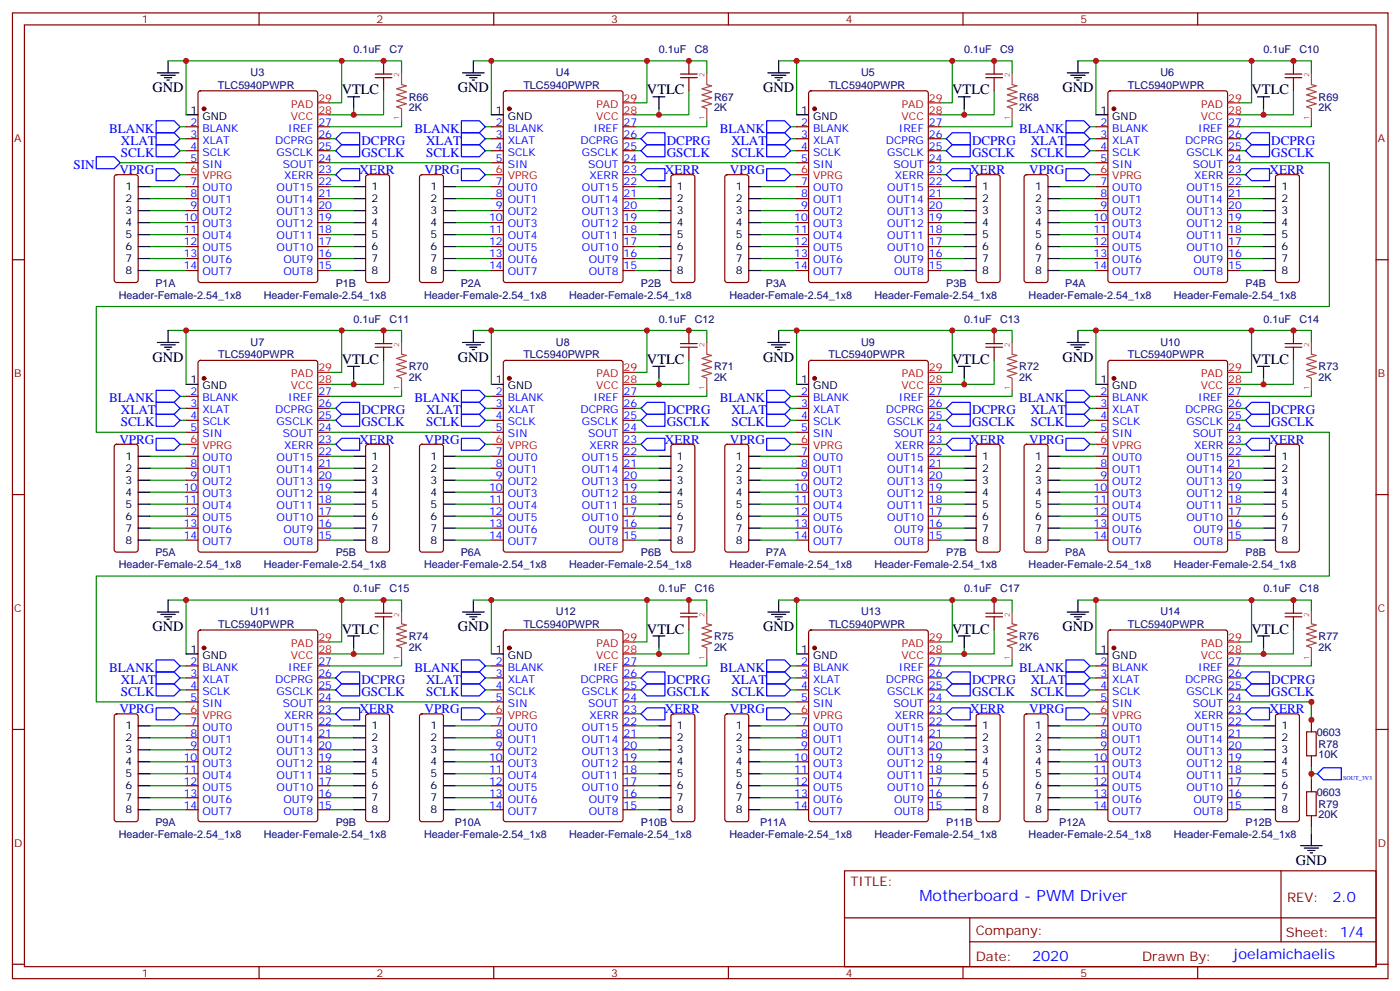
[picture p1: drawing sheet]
<svg xmlns="http://www.w3.org/2000/svg" width="413mm" height="292mm" viewBox="0 0 413 292" stroke-linecap="round" stroke-linejoin="round" font-family="sans-serif">
<defs><g id="words">
<text font-size="4.6" fill="#00f" x="270.9" y="265.4">Motherboard - PWM Driver</text>
<g font-size="4.2">
<text x="44.9" y="27.1">GND</text>
<text x="100.7" y="27.8">VTLC</text>
<text x="134.9" y="27.1">GND</text>
<text x="190.6" y="27.8">VTLC</text>
<text x="224.9" y="27.1">GND</text>
<text x="280.6" y="27.8">VTLC</text>
<text x="313.1" y="27.1">GND</text>
<text x="368.8" y="27.8">VTLC</text>
<text x="44.9" y="106.5">GND</text>
<text x="100.7" y="107.2">VTLC</text>
<text x="134.9" y="106.5">GND</text>
<text x="190.6" y="107.2">VTLC</text>
<text x="224.9" y="106.5">GND</text>
<text x="280.6" y="107.2">VTLC</text>
<text x="313.1" y="106.5">GND</text>
<text x="368.8" y="107.2">VTLC</text>
<text x="44.9" y="185.8">GND</text>
<text x="134.9" y="185.8">GND</text>
<text x="224.9" y="185.8">GND</text>
<text x="313.1" y="185.8">GND</text>
<text x="100.7" y="186.5">VTLC</text>
<text x="190.6" y="186.5">VTLC</text>
<text x="280.6" y="186.5">VTLC</text>
<text x="368.8" y="186.5">VTLC</text>
<text x="381.8" y="254.6">GND</text>
</g>
<g font-size="4.2" fill="#00f">
<text x="392.6" y="265.7">2.0</text>
<text x="304.1" y="283">2020</text>
<text x="363.5" y="282.5">joelamichaelis</text>
</g>
<g font-size="3.9" fill="#00f">
<text x="32.2" y="39.1">BLANK</text>
<text x="122.1" y="39.1">BLANK</text>
<text x="212.1" y="39.1">BLANK</text>
<text x="300.3" y="39.1">BLANK</text>
<text x="35.6" y="42.6">XLAT</text>
<text x="35.6" y="46.1">SCLK</text>
<text x="106.5" y="46.1">GSCLK</text>
<text x="106.5" y="42.6">DCPRG</text>
<text x="125.6" y="46.1">SCLK</text>
<text x="125.6" y="42.6">XLAT</text>
<text x="196.5" y="42.6">DCPRG</text>
<text x="196.5" y="46.1">GSCLK</text>
<text x="215.5" y="46.1">SCLK</text>
<text x="215.5" y="42.6">XLAT</text>
<text x="286.4" y="42.6">DCPRG</text>
<text x="286.4" y="46.1">GSCLK</text>
<text x="303.7" y="46.1">SCLK</text>
<text x="303.7" y="42.6">XLAT</text>
<text x="374.6" y="42.6">DCPRG</text>
<text x="374.6" y="46.1">GSCLK</text>
<text x="21.6" y="49.7">SIN</text>
<text x="35.2" y="51.3">VPRG</text>
<text x="106" y="51.3">XERR</text>
<text x="125.1" y="51.3">VPRG</text>
<text x="195.9" y="51.3">XERR</text>
<text x="215.1" y="51.3">VPRG</text>
<text x="285.9" y="51.3">XERR</text>
<text x="303.3" y="51.3">VPRG</text>
<text x="374.1" y="51.3">XERR</text>
<text x="32.2" y="118.5">BLANK</text>
<text x="122.1" y="118.5">BLANK</text>
<text x="212.1" y="118.5">BLANK</text>
<text x="300.3" y="118.5">BLANK</text>
<text x="35.6" y="125.5">SCLK</text>
<text x="35.6" y="122">XLAT</text>
<text x="106.5" y="122">DCPRG</text>
<text x="106.5" y="125.5">GSCLK</text>
<text x="125.6" y="122">XLAT</text>
<text x="125.6" y="125.5">SCLK</text>
<text x="196.5" y="125.5">GSCLK</text>
<text x="196.5" y="122">DCPRG</text>
<text x="215.5" y="122">XLAT</text>
<text x="215.5" y="125.5">SCLK</text>
<text x="286.4" y="125.5">GSCLK</text>
<text x="286.4" y="122">DCPRG</text>
<text x="303.7" y="122">XLAT</text>
<text x="303.7" y="125.5">SCLK</text>
<text x="374.6" y="125.5">GSCLK</text>
<text x="374.6" y="122">DCPRG</text>
<text x="35.2" y="130.6">VPRG</text>
<text x="106" y="130.6">XERR</text>
<text x="125.1" y="130.6">VPRG</text>
<text x="195.9" y="130.6">XERR</text>
<text x="215.1" y="130.6">VPRG</text>
<text x="285.9" y="130.6">XERR</text>
<text x="303.3" y="130.6">VPRG</text>
<text x="374.1" y="130.6">XERR</text>
<text x="32.2" y="197.8">BLANK</text>
<text x="122.1" y="197.8">BLANK</text>
<text x="212.1" y="197.8">BLANK</text>
<text x="300.3" y="197.8">BLANK</text>
<text x="35.6" y="201.4">XLAT</text>
<text x="106.5" y="201.4">DCPRG</text>
<text x="125.6" y="201.4">XLAT</text>
<text x="196.5" y="201.4">DCPRG</text>
<text x="215.5" y="201.4">XLAT</text>
<text x="286.4" y="201.4">DCPRG</text>
<text x="303.7" y="201.4">XLAT</text>
<text x="374.6" y="201.4">DCPRG</text>
<text x="35.6" y="204.9">SCLK</text>
<text x="106.5" y="204.9">GSCLK</text>
<text x="125.6" y="204.9">SCLK</text>
<text x="196.5" y="204.9">GSCLK</text>
<text x="215.5" y="204.9">SCLK</text>
<text x="286.4" y="204.9">GSCLK</text>
<text x="303.7" y="204.9">SCLK</text>
<text x="374.6" y="204.9">GSCLK</text>
<text x="35.2" y="210">VPRG</text>
<text x="106" y="210">XERR</text>
<text x="125.1" y="210">VPRG</text>
<text x="195.9" y="210">XERR</text>
<text x="215.1" y="210">VPRG</text>
<text x="285.9" y="210">XERR</text>
<text x="303.3" y="210">VPRG</text>
<text x="374.1" y="210">XERR</text>
</g>
<g font-size="3.9" fill="#800">
<text x="250.6" y="261">TITLE:</text>
<text x="379.2" y="265.7">REV:</text>
<text x="287.5" y="275.2">Company:</text>
<text x="378.9" y="275.8">Sheet: 1/4</text>
<text x="287.5" y="282.9">Date:</text>
<text x="336.6" y="282.9">Drawn By:</text>
</g>
<g font-size="3.2" fill="#800">
<text x="41.8" y="6.8">1</text>
<text x="110.9" y="6.8">2</text>
<text x="180.1" y="6.8">3</text>
<text x="249.2" y="6.8">4</text>
<text x="318.3" y="6.8">5</text>
<text x="4.2" y="41.9">A</text>
<text x="406" y="41.9">A</text>
<text x="4.2" y="111.1">B</text>
<text x="406" y="111.1">B</text>
<text x="4.2" y="180.2">C</text>
<text x="406" y="180.2">C</text>
<text x="4.2" y="249.3">D</text>
<text x="406" y="249.3">D</text>
<text x="41.8" y="287.6">1</text>
<text x="110.9" y="287.6">2</text>
<text x="180.1" y="287.6">3</text>
<text x="249.2" y="287.6">4</text>
<text x="318.3" y="287.6">5</text>
</g>
<g font-size="3.2" fill="#000080">
<text x="104.2" y="15.7">0.1uF</text>
<text x="114.8" y="15.7">C7</text>
<text x="194.2" y="15.7">0.1uF</text>
<text x="204.8" y="15.7">C8</text>
<text x="284.1" y="15.7">0.1uF</text>
<text x="294.7" y="15.7">C9</text>
<text x="372.3" y="15.7">0.1uF</text>
<text x="382.9" y="15.7">C10</text>
<text x="73.9" y="22.5">U3</text>
<text x="163.8" y="22.5">U4</text>
<text x="253.8" y="22.5">U5</text>
<text x="342" y="22.5">U6</text>
<text x="64.2" y="26.1">TLC5940PWPR</text>
<text x="120.4" y="29.6">R66</text>
<text x="154.2" y="26.1">TLC5940PWPR</text>
<text x="210.4" y="29.6">R67</text>
<text x="244.2" y="26.1">TLC5940PWPR</text>
<text x="300.4" y="29.6">R68</text>
<text x="332.4" y="26.1">TLC5940PWPR</text>
<text x="388.5" y="29.6">R69</text>
<text x="120.4" y="32.8">2K</text>
<text x="210.4" y="32.8">2K</text>
<text x="300.4" y="32.8">2K</text>
<text x="388.5" y="32.8">2K</text>
<text x="35" y="87.9">Header-Female-2.54_1x8</text>
<text x="45.8" y="84.4">P1A</text>
<text x="77.8" y="87.9">Header-Female-2.54_1x8</text>
<text x="98.9" y="84.4">P1B</text>
<text x="125" y="87.9">Header-Female-2.54_1x8</text>
<text x="135.8" y="84.4">P2A</text>
<text x="167.7" y="87.9">Header-Female-2.54_1x8</text>
<text x="188.9" y="84.4">P2B</text>
<text x="214.9" y="87.9">Header-Female-2.54_1x8</text>
<text x="225.7" y="84.4">P3A</text>
<text x="257.7" y="87.9">Header-Female-2.54_1x8</text>
<text x="278.8" y="84.4">P3B</text>
<text x="303.1" y="87.9">Header-Female-2.54_1x8</text>
<text x="313.9" y="84.4">P4A</text>
<text x="345.9" y="87.9">Header-Female-2.54_1x8</text>
<text x="367" y="84.4">P4B</text>
<text x="104.2" y="95">0.1uF</text>
<text x="114.8" y="95">C11</text>
<text x="194.2" y="95">0.1uF</text>
<text x="204.8" y="95">C12</text>
<text x="284.1" y="95">0.1uF</text>
<text x="294.7" y="95">C13</text>
<text x="372.3" y="95">0.1uF</text>
<text x="382.9" y="95">C14</text>
<text x="73.9" y="101.8">U7</text>
<text x="163.8" y="101.8">U8</text>
<text x="253.8" y="101.8">U9</text>
<text x="342" y="101.8">U10</text>
<text x="64.3" y="105.5">TLC5940PWPR</text>
<text x="154.2" y="105.5">TLC5940PWPR</text>
<text x="244.2" y="105.5">TLC5940PWPR</text>
<text x="332.4" y="105.5">TLC5940PWPR</text>
<text x="120.4" y="112.2">2K</text>
<text x="120.4" y="109">R70</text>
<text x="210.4" y="112.2">2K</text>
<text x="210.4" y="109">R71</text>
<text x="300.4" y="112.2">2K</text>
<text x="300.4" y="109">R72</text>
<text x="388.5" y="112.2">2K</text>
<text x="388.5" y="109">R73</text>
<text x="35" y="167.3">Header-Female-2.54_1x8</text>
<text x="45.8" y="163.8">P5A</text>
<text x="77.8" y="167.3">Header-Female-2.54_1x8</text>
<text x="98.9" y="163.8">P5B</text>
<text x="125" y="167.3">Header-Female-2.54_1x8</text>
<text x="135.8" y="163.8">P6A</text>
<text x="167.7" y="167.3">Header-Female-2.54_1x8</text>
<text x="188.9" y="163.8">P6B</text>
<text x="214.9" y="167.3">Header-Female-2.54_1x8</text>
<text x="225.7" y="163.8">P7A</text>
<text x="257.7" y="167.3">Header-Female-2.54_1x8</text>
<text x="278.8" y="163.8">P7B</text>
<text x="303.1" y="167.3">Header-Female-2.54_1x8</text>
<text x="313.9" y="163.8">P8A</text>
<text x="345.9" y="167.3">Header-Female-2.54_1x8</text>
<text x="367" y="163.8">P8B</text>
<text x="104.2" y="174.4">0.1uF</text>
<text x="114.8" y="174.4">C15</text>
<text x="194.2" y="174.4">0.1uF</text>
<text x="204.8" y="174.4">C16</text>
<text x="284.1" y="174.4">0.1uF</text>
<text x="294.7" y="174.4">C17</text>
<text x="372.3" y="174.4">0.1uF</text>
<text x="382.9" y="174.4">C18</text>
<text x="64.3" y="184.9">TLC5940PWPR</text>
<text x="73.9" y="181.2">U11</text>
<text x="154.2" y="184.9">TLC5940PWPR</text>
<text x="163.8" y="181.2">U12</text>
<text x="244.2" y="184.9">TLC5940PWPR</text>
<text x="253.8" y="181.2">U13</text>
<text x="332.4" y="184.8">TLC5940PWPR</text>
<text x="342" y="181.2">U14</text>
<text x="120.4" y="191.6">2K</text>
<text x="120.4" y="188.4">R74</text>
<text x="210.4" y="191.6">2K</text>
<text x="210.4" y="188.4">R75</text>
<text x="300.4" y="191.6">2K</text>
<text x="300.4" y="188.4">R76</text>
<text x="388.5" y="191.6">2K</text>
<text x="388.5" y="188.4">R77</text>
<text x="388.1" y="216.6">0603</text>
<text x="388.5" y="220.1">R78</text>
<text x="388.5" y="223.3">10K</text>
<text x="388.1" y="234.2">0603</text>
<text x="388.5" y="237.8">R79</text>
<text x="45.8" y="243.1">P9A</text>
<text x="98.9" y="243.1">P9B</text>
<text x="134" y="243.1">P10A</text>
<text x="188.9" y="243.1">P10B</text>
<text x="224" y="243.1">P11A</text>
<text x="278.8" y="243.1">P11B</text>
<text x="312.1" y="243.1">P12A</text>
<text x="367" y="243.1">P12B</text>
<text x="388.5" y="241">20K</text>
<text x="35" y="246.7">Header-Female-2.54_1x8</text>
<text x="77.8" y="246.7">Header-Female-2.54_1x8</text>
<text x="125" y="246.7">Header-Female-2.54_1x8</text>
<text x="167.7" y="246.7">Header-Female-2.54_1x8</text>
<text x="214.9" y="246.7">Header-Female-2.54_1x8</text>
<text x="257.7" y="246.7">Header-Female-2.54_1x8</text>
<text x="303.1" y="246.7">Header-Female-2.54_1x8</text>
<text x="345.9" y="246.7">Header-Female-2.54_1x8</text>
</g>
<g font-size="3.2" fill="#f00">
<text x="93.8" y="29.9">29</text>
<text x="183.8" y="29.9">29</text>
<text x="273.7" y="29.9">29</text>
<text x="361.9" y="29.9">29</text>
<text x="85.7" y="35.2">VCC</text>
<text x="85.8" y="31.7">PAD</text>
<text x="93.8" y="33.4">28</text>
<text x="175.7" y="35.2">VCC</text>
<text x="175.8" y="31.7">PAD</text>
<text x="183.8" y="33.4">28</text>
<text x="265.6" y="35.2">VCC</text>
<text x="265.7" y="31.7">PAD</text>
<text x="273.7" y="33.4">28</text>
<text x="353.8" y="35.2">VCC</text>
<text x="353.9" y="31.7">PAD</text>
<text x="361.9" y="33.4">28</text>
<text x="56.2" y="51.1">6</text>
<text x="59.7" y="52.8">VPRG</text>
<text x="146.1" y="51.1">6</text>
<text x="149.6" y="52.8">VPRG</text>
<text x="236.1" y="51.1">6</text>
<text x="239.6" y="52.8">VPRG</text>
<text x="324.3" y="51.1">6</text>
<text x="327.8" y="52.8">VPRG</text>
<text x="85.8" y="111.1">PAD</text>
<text x="93.8" y="109.3">29</text>
<text x="93.8" y="112.8">28</text>
<text x="175.8" y="111.1">PAD</text>
<text x="183.8" y="109.3">29</text>
<text x="183.8" y="112.8">28</text>
<text x="265.7" y="111.1">PAD</text>
<text x="273.7" y="109.3">29</text>
<text x="273.7" y="112.8">28</text>
<text x="353.9" y="111.1">PAD</text>
<text x="361.9" y="109.3">29</text>
<text x="361.9" y="112.8">28</text>
<text x="85.7" y="114.6">VCC</text>
<text x="175.7" y="114.6">VCC</text>
<text x="265.6" y="114.6">VCC</text>
<text x="353.8" y="114.6">VCC</text>
<text x="56.2" y="130.5">6</text>
<text x="146.1" y="130.5">6</text>
<text x="236.1" y="130.5">6</text>
<text x="324.3" y="130.5">6</text>
<text x="59.7" y="132.2">VPRG</text>
<text x="149.6" y="132.2">VPRG</text>
<text x="239.6" y="132.2">VPRG</text>
<text x="327.8" y="132.2">VPRG</text>
<text x="85.8" y="190.4">PAD</text>
<text x="93.8" y="188.7">29</text>
<text x="175.8" y="190.4">PAD</text>
<text x="183.8" y="188.7">29</text>
<text x="265.7" y="190.4">PAD</text>
<text x="273.7" y="188.7">29</text>
<text x="353.9" y="190.4">PAD</text>
<text x="361.9" y="188.7">29</text>
<text x="85.7" y="194">VCC</text>
<text x="93.8" y="192.2">28</text>
<text x="175.7" y="194">VCC</text>
<text x="183.8" y="192.2">28</text>
<text x="265.6" y="194">VCC</text>
<text x="273.7" y="192.2">28</text>
<text x="353.8" y="194">VCC</text>
<text x="361.9" y="192.2">28</text>
<text x="56.2" y="209.8">6</text>
<text x="146.1" y="209.8">6</text>
<text x="236.1" y="209.8">6</text>
<text x="324.3" y="209.8">6</text>
<text x="59.7" y="211.6">VPRG</text>
<text x="149.6" y="211.6">VPRG</text>
<text x="239.6" y="211.6">VPRG</text>
<text x="327.8" y="211.6">VPRG</text>
</g>
<g font-size="3.2">
<text x="56.2" y="33.4">1</text>
<text x="59.7" y="35.2">GND</text>
<text x="146.1" y="33.4">1</text>
<text x="149.6" y="35.2">GND</text>
<text x="236.1" y="33.4">1</text>
<text x="239.6" y="35.2">GND</text>
<text x="324.3" y="33.4">1</text>
<text x="327.8" y="35.2">GND</text>
<text x="36.9" y="56">1</text>
<text x="36.9" y="59.5">2</text>
<text x="109.5" y="56">1</text>
<text x="109.5" y="59.5">2</text>
<text x="126.9" y="56">1</text>
<text x="126.9" y="59.5">2</text>
<text x="199.5" y="56">1</text>
<text x="199.5" y="59.5">2</text>
<text x="216.8" y="56">1</text>
<text x="216.8" y="59.5">2</text>
<text x="289.4" y="56">1</text>
<text x="289.4" y="59.5">2</text>
<text x="305" y="56">1</text>
<text x="305" y="59.5">2</text>
<text x="377.6" y="56">1</text>
<text x="377.6" y="59.5">2</text>
<text x="36.9" y="63.1">3</text>
<text x="109.5" y="63.1">3</text>
<text x="126.9" y="63.1">3</text>
<text x="199.5" y="63.1">3</text>
<text x="216.8" y="63.1">3</text>
<text x="289.4" y="63.1">3</text>
<text x="305" y="63.1">3</text>
<text x="377.6" y="63.1">3</text>
<text x="36.9" y="66.6">4</text>
<text x="36.9" y="70.1">5</text>
<text x="109.5" y="66.6">4</text>
<text x="109.5" y="70.1">5</text>
<text x="126.9" y="66.6">4</text>
<text x="126.9" y="70.1">5</text>
<text x="199.5" y="66.6">4</text>
<text x="199.5" y="70.1">5</text>
<text x="216.8" y="66.6">4</text>
<text x="216.8" y="70.1">5</text>
<text x="289.4" y="66.6">4</text>
<text x="289.4" y="70.1">5</text>
<text x="305" y="66.6">4</text>
<text x="305" y="70.1">5</text>
<text x="377.6" y="66.6">4</text>
<text x="377.6" y="70.1">5</text>
<text x="36.9" y="73.7">6</text>
<text x="36.9" y="77.2">7</text>
<text x="109.5" y="73.7">6</text>
<text x="109.5" y="77.2">7</text>
<text x="126.9" y="73.7">6</text>
<text x="126.9" y="77.2">7</text>
<text x="199.5" y="73.7">6</text>
<text x="199.5" y="77.2">7</text>
<text x="216.8" y="73.7">6</text>
<text x="216.8" y="77.2">7</text>
<text x="289.4" y="73.7">6</text>
<text x="289.4" y="77.2">7</text>
<text x="305" y="73.7">6</text>
<text x="305" y="77.2">7</text>
<text x="377.6" y="73.7">6</text>
<text x="377.6" y="77.2">7</text>
<text x="36.9" y="80.7">8</text>
<text x="109.5" y="80.7">8</text>
<text x="126.9" y="80.7">8</text>
<text x="199.5" y="80.7">8</text>
<text x="216.8" y="80.7">8</text>
<text x="289.4" y="80.7">8</text>
<text x="305" y="80.7">8</text>
<text x="377.6" y="80.7">8</text>
<text x="56.2" y="112.8">1</text>
<text x="146.1" y="112.8">1</text>
<text x="236.1" y="112.8">1</text>
<text x="324.3" y="112.8">1</text>
<text x="59.7" y="114.6">GND</text>
<text x="149.6" y="114.6">GND</text>
<text x="239.6" y="114.6">GND</text>
<text x="327.8" y="114.6">GND</text>
<text x="36.9" y="135.4">1</text>
<text x="109.5" y="135.4">1</text>
<text x="126.9" y="135.4">1</text>
<text x="199.5" y="135.4">1</text>
<text x="216.8" y="135.4">1</text>
<text x="289.4" y="135.4">1</text>
<text x="305" y="135.4">1</text>
<text x="377.6" y="135.4">1</text>
<text x="36.9" y="138.9">2</text>
<text x="36.9" y="142.5">3</text>
<text x="109.5" y="138.9">2</text>
<text x="109.5" y="142.5">3</text>
<text x="126.9" y="138.9">2</text>
<text x="126.9" y="142.5">3</text>
<text x="199.5" y="138.9">2</text>
<text x="199.5" y="142.5">3</text>
<text x="216.8" y="138.9">2</text>
<text x="216.8" y="142.5">3</text>
<text x="289.4" y="138.9">2</text>
<text x="289.4" y="142.5">3</text>
<text x="305" y="138.9">2</text>
<text x="305" y="142.5">3</text>
<text x="377.6" y="138.9">2</text>
<text x="377.6" y="142.5">3</text>
<text x="36.9" y="146">4</text>
<text x="36.9" y="149.5">5</text>
<text x="109.5" y="146">4</text>
<text x="109.5" y="149.5">5</text>
<text x="126.9" y="146">4</text>
<text x="126.9" y="149.5">5</text>
<text x="199.5" y="146">4</text>
<text x="199.5" y="149.5">5</text>
<text x="216.8" y="146">4</text>
<text x="216.8" y="149.5">5</text>
<text x="289.4" y="146">4</text>
<text x="289.4" y="149.5">5</text>
<text x="305" y="146">4</text>
<text x="305" y="149.5">5</text>
<text x="377.6" y="146">4</text>
<text x="377.6" y="149.5">5</text>
<text x="36.9" y="153">6</text>
<text x="109.5" y="153">6</text>
<text x="126.9" y="153">6</text>
<text x="199.5" y="153">6</text>
<text x="216.8" y="153">6</text>
<text x="289.4" y="153">6</text>
<text x="305" y="153">6</text>
<text x="377.6" y="153">6</text>
<text x="36.9" y="156.6">7</text>
<text x="36.9" y="160.1">8</text>
<text x="109.5" y="156.6">7</text>
<text x="109.5" y="160.1">8</text>
<text x="126.9" y="156.6">7</text>
<text x="126.9" y="160.1">8</text>
<text x="199.5" y="156.6">7</text>
<text x="199.5" y="160.1">8</text>
<text x="216.8" y="156.6">7</text>
<text x="216.8" y="160.1">8</text>
<text x="289.4" y="156.6">7</text>
<text x="289.4" y="160.1">8</text>
<text x="305" y="156.6">7</text>
<text x="305" y="160.1">8</text>
<text x="377.6" y="156.6">7</text>
<text x="377.6" y="160.1">8</text>
<text x="56.2" y="192.2">1</text>
<text x="59.7" y="194">GND</text>
<text x="146.1" y="192.2">1</text>
<text x="149.6" y="194">GND</text>
<text x="236.1" y="192.2">1</text>
<text x="239.6" y="194">GND</text>
<text x="324.3" y="192.2">1</text>
<text x="327.8" y="194">GND</text>
<text x="36.9" y="214.8">1</text>
<text x="109.5" y="214.8">1</text>
<text x="126.9" y="214.8">1</text>
<text x="199.5" y="214.8">1</text>
<text x="216.8" y="214.8">1</text>
<text x="289.4" y="214.8">1</text>
<text x="305" y="214.8">1</text>
<text x="377.6" y="214.8">1</text>
<text x="36.9" y="218.3">2</text>
<text x="36.9" y="221.8">3</text>
<text x="109.5" y="218.3">2</text>
<text x="109.5" y="221.8">3</text>
<text x="126.9" y="218.3">2</text>
<text x="126.9" y="221.8">3</text>
<text x="199.5" y="218.3">2</text>
<text x="199.5" y="221.8">3</text>
<text x="216.8" y="218.3">2</text>
<text x="216.8" y="221.8">3</text>
<text x="289.4" y="218.3">2</text>
<text x="289.4" y="221.8">3</text>
<text x="305" y="218.3">2</text>
<text x="305" y="221.8">3</text>
<text x="377.6" y="218.3">2</text>
<text x="377.6" y="221.8">3</text>
<text x="36.9" y="225.4">4</text>
<text x="109.5" y="225.4">4</text>
<text x="126.9" y="225.4">4</text>
<text x="199.5" y="225.4">4</text>
<text x="216.8" y="225.4">4</text>
<text x="289.4" y="225.4">4</text>
<text x="305" y="225.4">4</text>
<text x="377.6" y="225.4">4</text>
<text x="36.9" y="228.9">5</text>
<text x="36.9" y="232.4">6</text>
<text x="109.5" y="228.9">5</text>
<text x="109.5" y="232.4">6</text>
<text x="126.9" y="228.9">5</text>
<text x="126.9" y="232.4">6</text>
<text x="199.5" y="228.9">5</text>
<text x="199.5" y="232.4">6</text>
<text x="216.8" y="228.9">5</text>
<text x="216.8" y="232.4">6</text>
<text x="289.4" y="228.9">5</text>
<text x="289.4" y="232.4">6</text>
<text x="305" y="228.9">5</text>
<text x="305" y="232.4">6</text>
<text x="377.6" y="228.9">5</text>
<text x="377.6" y="232.4">6</text>
<text x="36.9" y="235.9">7</text>
<text x="36.9" y="239.5">8</text>
<text x="109.5" y="235.9">7</text>
<text x="109.5" y="239.5">8</text>
<text x="126.9" y="235.9">7</text>
<text x="126.9" y="239.5">8</text>
<text x="199.5" y="235.9">7</text>
<text x="199.5" y="239.5">8</text>
<text x="216.8" y="235.9">7</text>
<text x="216.8" y="239.5">8</text>
<text x="289.4" y="235.9">7</text>
<text x="289.4" y="239.5">8</text>
<text x="305" y="235.9">7</text>
<text x="305" y="239.5">8</text>
<text x="377.6" y="235.9">7</text>
<text x="377.6" y="239.5">8</text>
</g>
<g font-size="3.2" fill="#00f">
<text x="56.2" y="37">2</text>
<text x="56.2" y="40.5">3</text>
<text x="59.7" y="38.7">BLANK</text>
<text x="85" y="38.7">IREF</text>
<text x="93.8" y="40.5">26</text>
<text x="93.8" y="37">27</text>
<text x="146.1" y="37">2</text>
<text x="146.1" y="40.5">3</text>
<text x="149.6" y="38.7">BLANK</text>
<text x="174.9" y="38.7">IREF</text>
<text x="183.8" y="40.5">26</text>
<text x="183.8" y="37">27</text>
<text x="236.1" y="37">2</text>
<text x="236.1" y="40.5">3</text>
<text x="239.6" y="38.7">BLANK</text>
<text x="264.9" y="38.7">IREF</text>
<text x="273.7" y="40.5">26</text>
<text x="273.7" y="37">27</text>
<text x="324.3" y="37">2</text>
<text x="324.3" y="40.5">3</text>
<text x="327.8" y="38.7">BLANK</text>
<text x="353.1" y="38.7">IREF</text>
<text x="361.9" y="40.5">26</text>
<text x="361.9" y="37">27</text>
<text x="56.2" y="44">4</text>
<text x="56.2" y="47.6">5</text>
<text x="59.7" y="42.3">XLAT</text>
<text x="59.7" y="45.8">SCLK</text>
<text x="81.1" y="42.3">DCPRG</text>
<text x="81.5" y="45.8">GSCLK</text>
<text x="93.8" y="47.6">24</text>
<text x="93.8" y="44">25</text>
<text x="146.1" y="44">4</text>
<text x="146.1" y="47.6">5</text>
<text x="149.6" y="42.3">XLAT</text>
<text x="149.6" y="45.8">SCLK</text>
<text x="171" y="42.3">DCPRG</text>
<text x="171.5" y="45.8">GSCLK</text>
<text x="183.8" y="47.6">24</text>
<text x="183.8" y="44">25</text>
<text x="236.1" y="44">4</text>
<text x="236.1" y="47.6">5</text>
<text x="239.6" y="42.3">XLAT</text>
<text x="239.6" y="45.8">SCLK</text>
<text x="261" y="42.3">DCPRG</text>
<text x="261.4" y="45.8">GSCLK</text>
<text x="273.7" y="47.6">24</text>
<text x="273.7" y="44">25</text>
<text x="324.3" y="44">4</text>
<text x="324.3" y="47.6">5</text>
<text x="327.8" y="42.3">XLAT</text>
<text x="327.8" y="45.8">SCLK</text>
<text x="349.2" y="42.3">DCPRG</text>
<text x="349.6" y="45.8">GSCLK</text>
<text x="361.9" y="47.6">24</text>
<text x="361.9" y="44">25</text>
<text x="59.7" y="49.3">SIN</text>
<text x="83.4" y="49.3">SOUT</text>
<text x="83.7" y="52.8">XERR</text>
<text x="93.8" y="51.1">23</text>
<text x="149.6" y="49.3">SIN</text>
<text x="173.3" y="49.3">SOUT</text>
<text x="173.7" y="52.8">XERR</text>
<text x="183.8" y="51.1">23</text>
<text x="239.6" y="49.3">SIN</text>
<text x="263.3" y="49.3">SOUT</text>
<text x="263.6" y="52.8">XERR</text>
<text x="273.7" y="51.1">23</text>
<text x="327.8" y="49.3">SIN</text>
<text x="351.5" y="49.3">SOUT</text>
<text x="351.8" y="52.8">XERR</text>
<text x="361.9" y="51.1">23</text>
<text x="56.2" y="54.6">7</text>
<text x="56.2" y="58.1">8</text>
<text x="59.7" y="56.4">OUT0</text>
<text x="59.7" y="59.9">OUT1</text>
<text x="81.5" y="59.9">OUT14</text>
<text x="81.5" y="56.4">OUT15</text>
<text x="93.8" y="58.1">21</text>
<text x="93.8" y="54.6">22</text>
<text x="146.1" y="54.6">7</text>
<text x="146.1" y="58.1">8</text>
<text x="149.6" y="56.4">OUT0</text>
<text x="149.6" y="59.9">OUT1</text>
<text x="171.5" y="59.9">OUT14</text>
<text x="171.5" y="56.4">OUT15</text>
<text x="183.8" y="58.1">21</text>
<text x="183.8" y="54.6">22</text>
<text x="236.1" y="54.6">7</text>
<text x="236.1" y="58.1">8</text>
<text x="239.6" y="56.4">OUT0</text>
<text x="239.6" y="59.9">OUT1</text>
<text x="261.4" y="59.9">OUT14</text>
<text x="261.4" y="56.4">OUT15</text>
<text x="273.7" y="58.1">21</text>
<text x="273.7" y="54.6">22</text>
<text x="324.3" y="54.6">7</text>
<text x="324.3" y="58.1">8</text>
<text x="327.8" y="56.4">OUT0</text>
<text x="327.8" y="59.9">OUT1</text>
<text x="349.6" y="59.9">OUT14</text>
<text x="349.6" y="56.4">OUT15</text>
<text x="361.9" y="58.1">21</text>
<text x="361.9" y="54.6">22</text>
<text x="54.1" y="65.2">10</text>
<text x="56.2" y="61.7">9</text>
<text x="59.7" y="63.4">OUT2</text>
<text x="81.5" y="63.4">OUT13</text>
<text x="93.8" y="65.2">19</text>
<text x="93.8" y="61.7">20</text>
<text x="144.1" y="65.2">10</text>
<text x="146.1" y="61.7">9</text>
<text x="149.6" y="63.4">OUT2</text>
<text x="171.5" y="63.4">OUT13</text>
<text x="183.8" y="65.2">19</text>
<text x="183.8" y="61.7">20</text>
<text x="234.1" y="65.2">10</text>
<text x="236.1" y="61.7">9</text>
<text x="239.6" y="63.4">OUT2</text>
<text x="261.4" y="63.4">OUT13</text>
<text x="273.7" y="65.2">19</text>
<text x="273.7" y="61.7">20</text>
<text x="322.3" y="65.2">10</text>
<text x="324.3" y="61.7">9</text>
<text x="327.8" y="63.4">OUT2</text>
<text x="349.6" y="63.4">OUT13</text>
<text x="361.9" y="65.2">19</text>
<text x="361.9" y="61.7">20</text>
<text x="54.1" y="68.7">11</text>
<text x="59.7" y="67">OUT3</text>
<text x="59.7" y="70.5">OUT4</text>
<text x="81.5" y="70.5">OUT11</text>
<text x="81.5" y="67">OUT12</text>
<text x="93.8" y="68.7">18</text>
<text x="144.1" y="68.7">11</text>
<text x="149.6" y="67">OUT3</text>
<text x="149.6" y="70.5">OUT4</text>
<text x="171.5" y="70.5">OUT11</text>
<text x="171.5" y="67">OUT12</text>
<text x="183.8" y="68.7">18</text>
<text x="234.1" y="68.7">11</text>
<text x="239.6" y="67">OUT3</text>
<text x="239.6" y="70.5">OUT4</text>
<text x="261.4" y="70.5">OUT11</text>
<text x="261.4" y="67">OUT12</text>
<text x="273.7" y="68.7">18</text>
<text x="322.3" y="68.7">11</text>
<text x="327.8" y="67">OUT3</text>
<text x="327.8" y="70.5">OUT4</text>
<text x="349.6" y="70.5">OUT11</text>
<text x="349.6" y="67">OUT12</text>
<text x="361.9" y="68.7">18</text>
<text x="54.1" y="72.2">12</text>
<text x="54.1" y="75.8">13</text>
<text x="59.7" y="74">OUT5</text>
<text x="59.7" y="77.5">OUT6</text>
<text x="81.5" y="74">OUT10</text>
<text x="83.5" y="77.5">OUT9</text>
<text x="93.8" y="75.8">16</text>
<text x="93.8" y="72.2">17</text>
<text x="144.1" y="72.2">12</text>
<text x="144.1" y="75.8">13</text>
<text x="149.6" y="74">OUT5</text>
<text x="149.6" y="77.5">OUT6</text>
<text x="171.5" y="74">OUT10</text>
<text x="173.5" y="77.5">OUT9</text>
<text x="183.8" y="75.8">16</text>
<text x="183.8" y="72.2">17</text>
<text x="234.1" y="72.2">12</text>
<text x="234.1" y="75.8">13</text>
<text x="239.6" y="74">OUT5</text>
<text x="239.6" y="77.5">OUT6</text>
<text x="261.4" y="74">OUT10</text>
<text x="263.4" y="77.5">OUT9</text>
<text x="273.7" y="75.8">16</text>
<text x="273.7" y="72.2">17</text>
<text x="322.3" y="72.2">12</text>
<text x="322.3" y="75.8">13</text>
<text x="327.8" y="74">OUT5</text>
<text x="327.8" y="77.5">OUT6</text>
<text x="349.6" y="74">OUT10</text>
<text x="351.6" y="77.5">OUT9</text>
<text x="361.9" y="75.8">16</text>
<text x="361.9" y="72.2">17</text>
<text x="54.1" y="79.3">14</text>
<text x="59.7" y="81.1">OUT7</text>
<text x="83.5" y="81.1">OUT8</text>
<text x="93.8" y="79.3">15</text>
<text x="144.1" y="79.3">14</text>
<text x="149.6" y="81.1">OUT7</text>
<text x="173.5" y="81.1">OUT8</text>
<text x="183.8" y="79.3">15</text>
<text x="234.1" y="79.3">14</text>
<text x="239.6" y="81.1">OUT7</text>
<text x="263.4" y="81.1">OUT8</text>
<text x="273.7" y="79.3">15</text>
<text x="322.3" y="79.3">14</text>
<text x="327.8" y="81.1">OUT7</text>
<text x="351.6" y="81.1">OUT8</text>
<text x="361.9" y="79.3">15</text>
<text x="56.2" y="116.3">2</text>
<text x="56.2" y="119.9">3</text>
<text x="59.7" y="118.1">BLANK</text>
<text x="85" y="118.1">IREF</text>
<text x="93.8" y="119.9">26</text>
<text x="93.8" y="116.3">27</text>
<text x="146.1" y="116.3">2</text>
<text x="146.1" y="119.9">3</text>
<text x="149.6" y="118.1">BLANK</text>
<text x="174.9" y="118.1">IREF</text>
<text x="183.8" y="119.9">26</text>
<text x="183.8" y="116.3">27</text>
<text x="236.1" y="116.3">2</text>
<text x="236.1" y="119.9">3</text>
<text x="239.6" y="118.1">BLANK</text>
<text x="264.9" y="118.1">IREF</text>
<text x="273.7" y="119.9">26</text>
<text x="273.7" y="116.3">27</text>
<text x="324.3" y="116.3">2</text>
<text x="324.3" y="119.9">3</text>
<text x="327.8" y="118.1">BLANK</text>
<text x="353.1" y="118.1">IREF</text>
<text x="361.9" y="119.9">26</text>
<text x="361.9" y="116.3">27</text>
<text x="56.2" y="123.4">4</text>
<text x="59.7" y="121.6">XLAT</text>
<text x="59.7" y="125.2">SCLK</text>
<text x="81.1" y="121.6">DCPRG</text>
<text x="81.5" y="125.2">GSCLK</text>
<text x="93.8" y="123.4">25</text>
<text x="146.1" y="123.4">4</text>
<text x="149.6" y="121.6">XLAT</text>
<text x="149.6" y="125.2">SCLK</text>
<text x="171" y="121.6">DCPRG</text>
<text x="171.5" y="125.2">GSCLK</text>
<text x="183.8" y="123.4">25</text>
<text x="236.1" y="123.4">4</text>
<text x="239.6" y="121.6">XLAT</text>
<text x="239.6" y="125.2">SCLK</text>
<text x="261" y="121.6">DCPRG</text>
<text x="261.4" y="125.2">GSCLK</text>
<text x="273.7" y="123.4">25</text>
<text x="324.3" y="123.4">4</text>
<text x="327.8" y="121.6">XLAT</text>
<text x="327.8" y="125.2">SCLK</text>
<text x="349.2" y="121.6">DCPRG</text>
<text x="349.6" y="125.2">GSCLK</text>
<text x="361.9" y="123.4">25</text>
<text x="56.2" y="126.9">5</text>
<text x="59.7" y="128.7">SIN</text>
<text x="83.4" y="128.7">SOUT</text>
<text x="93.8" y="130.5">23</text>
<text x="93.8" y="126.9">24</text>
<text x="146.1" y="126.9">5</text>
<text x="149.6" y="128.7">SIN</text>
<text x="173.3" y="128.7">SOUT</text>
<text x="183.8" y="130.5">23</text>
<text x="183.8" y="126.9">24</text>
<text x="236.1" y="126.9">5</text>
<text x="239.6" y="128.7">SIN</text>
<text x="263.3" y="128.7">SOUT</text>
<text x="273.7" y="130.5">23</text>
<text x="273.7" y="126.9">24</text>
<text x="324.3" y="126.9">5</text>
<text x="327.8" y="128.7">SIN</text>
<text x="351.5" y="128.7">SOUT</text>
<text x="361.9" y="130.5">23</text>
<text x="361.9" y="126.9">24</text>
<text x="56.2" y="134">7</text>
<text x="56.2" y="137.5">8</text>
<text x="59.7" y="135.7">OUT0</text>
<text x="81.5" y="135.7">OUT15</text>
<text x="83.7" y="132.2">XERR</text>
<text x="93.8" y="137.5">21</text>
<text x="93.8" y="134">22</text>
<text x="146.1" y="134">7</text>
<text x="146.1" y="137.5">8</text>
<text x="149.6" y="135.7">OUT0</text>
<text x="171.5" y="135.7">OUT15</text>
<text x="173.7" y="132.2">XERR</text>
<text x="183.8" y="137.5">21</text>
<text x="183.8" y="134">22</text>
<text x="236.1" y="134">7</text>
<text x="236.1" y="137.5">8</text>
<text x="239.6" y="135.7">OUT0</text>
<text x="261.4" y="135.7">OUT15</text>
<text x="263.6" y="132.2">XERR</text>
<text x="273.7" y="137.5">21</text>
<text x="273.7" y="134">22</text>
<text x="324.3" y="134">7</text>
<text x="324.3" y="137.5">8</text>
<text x="327.8" y="135.7">OUT0</text>
<text x="349.6" y="135.7">OUT15</text>
<text x="351.8" y="132.2">XERR</text>
<text x="361.9" y="137.5">21</text>
<text x="361.9" y="134">22</text>
<text x="56.2" y="141">9</text>
<text x="59.7" y="139.3">OUT1</text>
<text x="59.7" y="142.8">OUT2</text>
<text x="81.5" y="142.8">OUT13</text>
<text x="81.5" y="139.3">OUT14</text>
<text x="93.8" y="141">20</text>
<text x="146.1" y="141">9</text>
<text x="149.6" y="139.3">OUT1</text>
<text x="149.6" y="142.8">OUT2</text>
<text x="171.5" y="142.8">OUT13</text>
<text x="171.5" y="139.3">OUT14</text>
<text x="183.8" y="141">20</text>
<text x="236.1" y="141">9</text>
<text x="239.6" y="139.3">OUT1</text>
<text x="239.6" y="142.8">OUT2</text>
<text x="261.4" y="142.8">OUT13</text>
<text x="261.4" y="139.3">OUT14</text>
<text x="273.7" y="141">20</text>
<text x="324.3" y="141">9</text>
<text x="327.8" y="139.3">OUT1</text>
<text x="327.8" y="142.8">OUT2</text>
<text x="349.6" y="142.8">OUT13</text>
<text x="349.6" y="139.3">OUT14</text>
<text x="361.9" y="141">20</text>
<text x="54.1" y="144.6">10</text>
<text x="54.1" y="148.1">11</text>
<text x="59.7" y="146.3">OUT3</text>
<text x="59.7" y="149.9">OUT4</text>
<text x="81.5" y="149.9">OUT11</text>
<text x="81.5" y="146.3">OUT12</text>
<text x="93.8" y="148.1">18</text>
<text x="93.8" y="144.6">19</text>
<text x="144.1" y="144.6">10</text>
<text x="144.1" y="148.1">11</text>
<text x="149.6" y="146.3">OUT3</text>
<text x="149.6" y="149.9">OUT4</text>
<text x="171.5" y="149.9">OUT11</text>
<text x="171.5" y="146.3">OUT12</text>
<text x="183.8" y="148.1">18</text>
<text x="183.8" y="144.6">19</text>
<text x="234.1" y="144.6">10</text>
<text x="234.1" y="148.1">11</text>
<text x="239.6" y="146.3">OUT3</text>
<text x="239.6" y="149.9">OUT4</text>
<text x="261.4" y="149.9">OUT11</text>
<text x="261.4" y="146.3">OUT12</text>
<text x="273.7" y="148.1">18</text>
<text x="273.7" y="144.6">19</text>
<text x="322.3" y="144.6">10</text>
<text x="322.3" y="148.1">11</text>
<text x="327.8" y="146.3">OUT3</text>
<text x="327.8" y="149.9">OUT4</text>
<text x="349.6" y="149.9">OUT11</text>
<text x="349.6" y="146.3">OUT12</text>
<text x="361.9" y="148.1">18</text>
<text x="361.9" y="144.6">19</text>
<text x="54.1" y="151.6">12</text>
<text x="54.1" y="155.2">13</text>
<text x="59.7" y="153.4">OUT5</text>
<text x="81.5" y="153.4">OUT10</text>
<text x="93.8" y="155.2">16</text>
<text x="93.8" y="151.6">17</text>
<text x="144.1" y="151.6">12</text>
<text x="144.1" y="155.2">13</text>
<text x="149.6" y="153.4">OUT5</text>
<text x="171.5" y="153.4">OUT10</text>
<text x="183.8" y="155.2">16</text>
<text x="183.8" y="151.6">17</text>
<text x="234.1" y="151.6">12</text>
<text x="234.1" y="155.2">13</text>
<text x="239.6" y="153.4">OUT5</text>
<text x="261.4" y="153.4">OUT10</text>
<text x="273.7" y="155.2">16</text>
<text x="273.7" y="151.6">17</text>
<text x="322.3" y="151.6">12</text>
<text x="322.3" y="155.2">13</text>
<text x="327.8" y="153.4">OUT5</text>
<text x="349.6" y="153.4">OUT10</text>
<text x="361.9" y="155.2">16</text>
<text x="361.9" y="151.6">17</text>
<text x="54.1" y="158.7">14</text>
<text x="59.7" y="156.9">OUT6</text>
<text x="59.7" y="160.4">OUT7</text>
<text x="83.5" y="160.4">OUT8</text>
<text x="83.5" y="156.9">OUT9</text>
<text x="93.8" y="158.7">15</text>
<text x="144.1" y="158.7">14</text>
<text x="149.6" y="156.9">OUT6</text>
<text x="149.6" y="160.4">OUT7</text>
<text x="173.5" y="160.4">OUT8</text>
<text x="173.5" y="156.9">OUT9</text>
<text x="183.8" y="158.7">15</text>
<text x="234.1" y="158.7">14</text>
<text x="239.6" y="156.9">OUT6</text>
<text x="239.6" y="160.4">OUT7</text>
<text x="263.4" y="160.4">OUT8</text>
<text x="263.4" y="156.9">OUT9</text>
<text x="273.7" y="158.7">15</text>
<text x="322.3" y="158.7">14</text>
<text x="327.8" y="156.9">OUT6</text>
<text x="327.8" y="160.4">OUT7</text>
<text x="351.6" y="160.4">OUT8</text>
<text x="351.6" y="156.9">OUT9</text>
<text x="361.9" y="158.7">15</text>
<text x="56.2" y="195.7">2</text>
<text x="59.7" y="197.5">BLANK</text>
<text x="85" y="197.5">IREF</text>
<text x="93.8" y="195.7">27</text>
<text x="146.1" y="195.7">2</text>
<text x="149.6" y="197.5">BLANK</text>
<text x="174.9" y="197.5">IREF</text>
<text x="183.8" y="195.7">27</text>
<text x="236.1" y="195.7">2</text>
<text x="239.6" y="197.5">BLANK</text>
<text x="264.9" y="197.5">IREF</text>
<text x="273.7" y="195.7">27</text>
<text x="324.3" y="195.7">2</text>
<text x="327.8" y="197.5">BLANK</text>
<text x="353.1" y="197.5">IREF</text>
<text x="361.9" y="195.7">27</text>
<text x="56.2" y="199.2">3</text>
<text x="56.2" y="202.8">4</text>
<text x="59.7" y="201">XLAT</text>
<text x="81.1" y="201">DCPRG</text>
<text x="93.8" y="202.8">25</text>
<text x="93.8" y="199.2">26</text>
<text x="146.1" y="199.2">3</text>
<text x="146.1" y="202.8">4</text>
<text x="149.6" y="201">XLAT</text>
<text x="171" y="201">DCPRG</text>
<text x="183.8" y="202.8">25</text>
<text x="183.8" y="199.2">26</text>
<text x="236.1" y="199.2">3</text>
<text x="236.1" y="202.8">4</text>
<text x="239.6" y="201">XLAT</text>
<text x="261" y="201">DCPRG</text>
<text x="273.7" y="202.8">25</text>
<text x="273.7" y="199.2">26</text>
<text x="324.3" y="199.2">3</text>
<text x="324.3" y="202.8">4</text>
<text x="327.8" y="201">XLAT</text>
<text x="349.2" y="201">DCPRG</text>
<text x="361.9" y="202.8">25</text>
<text x="361.9" y="199.2">26</text>
<text x="56.2" y="206.3">5</text>
<text x="59.7" y="204.5">SCLK</text>
<text x="59.7" y="208.1">SIN</text>
<text x="81.5" y="204.5">GSCLK</text>
<text x="83.4" y="208.1">SOUT</text>
<text x="93.8" y="209.8">23</text>
<text x="93.8" y="206.3">24</text>
<text x="146.1" y="206.3">5</text>
<text x="149.6" y="204.5">SCLK</text>
<text x="149.6" y="208.1">SIN</text>
<text x="171.5" y="204.5">GSCLK</text>
<text x="173.3" y="208.1">SOUT</text>
<text x="183.8" y="209.8">23</text>
<text x="183.8" y="206.3">24</text>
<text x="236.1" y="206.3">5</text>
<text x="239.6" y="204.5">SCLK</text>
<text x="239.6" y="208.1">SIN</text>
<text x="261.4" y="204.5">GSCLK</text>
<text x="263.3" y="208.1">SOUT</text>
<text x="273.7" y="209.8">23</text>
<text x="273.7" y="206.3">24</text>
<text x="324.3" y="206.3">5</text>
<text x="327.8" y="204.5">SCLK</text>
<text x="327.8" y="208.1">SIN</text>
<text x="349.6" y="204.5">GSCLK</text>
<text x="351.5" y="208.1">SOUT</text>
<text x="361.9" y="209.8">23</text>
<text x="361.9" y="206.3">24</text>
<text x="56.2" y="213.4">7</text>
<text x="59.7" y="215.1">OUT0</text>
<text x="81.5" y="215.1">OUT15</text>
<text x="83.7" y="211.6">XERR</text>
<text x="93.8" y="213.4">22</text>
<text x="146.1" y="213.4">7</text>
<text x="149.6" y="215.1">OUT0</text>
<text x="171.5" y="215.1">OUT15</text>
<text x="173.7" y="211.6">XERR</text>
<text x="183.8" y="213.4">22</text>
<text x="236.1" y="213.4">7</text>
<text x="239.6" y="215.1">OUT0</text>
<text x="261.4" y="215.1">OUT15</text>
<text x="263.6" y="211.6">XERR</text>
<text x="273.7" y="213.4">22</text>
<text x="324.3" y="213.4">7</text>
<text x="327.8" y="215.1">OUT0</text>
<text x="349.6" y="215.1">OUT15</text>
<text x="351.8" y="211.6">XERR</text>
<text x="361.9" y="213.4">22</text>
<text x="56.2" y="216.9">8</text>
<text x="56.2" y="220.4">9</text>
<text x="59.7" y="218.7">OUT1</text>
<text x="81.5" y="218.7">OUT14</text>
<text x="93.8" y="220.4">20</text>
<text x="93.8" y="216.9">21</text>
<text x="146.1" y="216.9">8</text>
<text x="146.1" y="220.4">9</text>
<text x="149.6" y="218.7">OUT1</text>
<text x="171.5" y="218.7">OUT14</text>
<text x="183.8" y="220.4">20</text>
<text x="183.8" y="216.9">21</text>
<text x="236.1" y="216.9">8</text>
<text x="236.1" y="220.4">9</text>
<text x="239.6" y="218.7">OUT1</text>
<text x="261.4" y="218.7">OUT14</text>
<text x="273.7" y="220.4">20</text>
<text x="273.7" y="216.9">21</text>
<text x="324.3" y="216.9">8</text>
<text x="324.3" y="220.4">9</text>
<text x="327.8" y="218.7">OUT1</text>
<text x="349.6" y="218.7">OUT14</text>
<text x="361.9" y="220.4">20</text>
<text x="361.9" y="216.9">21</text>
<text x="54.1" y="223.9">10</text>
<text x="54.1" y="227.5">11</text>
<text x="59.7" y="222.2">OUT2</text>
<text x="59.7" y="225.7">OUT3</text>
<text x="81.5" y="225.7">OUT12</text>
<text x="81.5" y="222.2">OUT13</text>
<text x="93.8" y="227.5">18</text>
<text x="93.8" y="223.9">19</text>
<text x="144.1" y="223.9">10</text>
<text x="144.1" y="227.5">11</text>
<text x="149.6" y="222.2">OUT2</text>
<text x="149.6" y="225.7">OUT3</text>
<text x="171.5" y="225.7">OUT12</text>
<text x="171.5" y="222.2">OUT13</text>
<text x="183.8" y="227.5">18</text>
<text x="183.8" y="223.9">19</text>
<text x="234.1" y="223.9">10</text>
<text x="234.1" y="227.5">11</text>
<text x="239.6" y="222.2">OUT2</text>
<text x="239.6" y="225.7">OUT3</text>
<text x="261.4" y="225.7">OUT12</text>
<text x="261.4" y="222.2">OUT13</text>
<text x="273.7" y="227.5">18</text>
<text x="273.7" y="223.9">19</text>
<text x="322.3" y="223.9">10</text>
<text x="322.3" y="227.5">11</text>
<text x="327.8" y="222.2">OUT2</text>
<text x="327.8" y="225.7">OUT3</text>
<text x="349.6" y="225.7">OUT12</text>
<text x="349.6" y="222.2">OUT13</text>
<text x="361.9" y="227.5">18</text>
<text x="361.9" y="223.9">19</text>
<text x="54.1" y="231">12</text>
<text x="59.7" y="229.2">OUT4</text>
<text x="59.7" y="232.8">OUT5</text>
<text x="81.5" y="232.8">OUT10</text>
<text x="81.5" y="229.2">OUT11</text>
<text x="93.8" y="231">17</text>
<text x="144.1" y="231">12</text>
<text x="149.6" y="229.2">OUT4</text>
<text x="149.6" y="232.8">OUT5</text>
<text x="171.5" y="232.8">OUT10</text>
<text x="171.5" y="229.2">OUT11</text>
<text x="183.8" y="231">17</text>
<text x="234.1" y="231">12</text>
<text x="239.6" y="229.2">OUT4</text>
<text x="239.6" y="232.8">OUT5</text>
<text x="261.4" y="232.8">OUT10</text>
<text x="261.4" y="229.2">OUT11</text>
<text x="273.7" y="231">17</text>
<text x="322.3" y="231">12</text>
<text x="327.8" y="229.2">OUT4</text>
<text x="327.8" y="232.8">OUT5</text>
<text x="349.6" y="232.8">OUT10</text>
<text x="349.6" y="229.2">OUT11</text>
<text x="361.9" y="231">17</text>
<text x="54.1" y="234.5">13</text>
<text x="54.1" y="238.1">14</text>
<text x="59.7" y="236.3">OUT6</text>
<text x="59.7" y="239.8">OUT7</text>
<text x="83.5" y="239.8">OUT8</text>
<text x="83.5" y="236.3">OUT9</text>
<text x="93.8" y="238.1">15</text>
<text x="93.8" y="234.5">16</text>
<text x="144.1" y="234.5">13</text>
<text x="144.1" y="238.1">14</text>
<text x="149.6" y="236.3">OUT6</text>
<text x="149.6" y="239.8">OUT7</text>
<text x="173.5" y="239.8">OUT8</text>
<text x="173.5" y="236.3">OUT9</text>
<text x="183.8" y="238.1">15</text>
<text x="183.8" y="234.5">16</text>
<text x="234.1" y="234.5">13</text>
<text x="234.1" y="238.1">14</text>
<text x="239.6" y="236.3">OUT6</text>
<text x="239.6" y="239.8">OUT7</text>
<text x="263.4" y="239.8">OUT8</text>
<text x="263.4" y="236.3">OUT9</text>
<text x="273.7" y="238.1">15</text>
<text x="273.7" y="234.5">16</text>
<text x="322.3" y="234.5">13</text>
<text x="322.3" y="238.1">14</text>
<text x="327.8" y="236.3">OUT6</text>
<text x="327.8" y="239.8">OUT7</text>
<text x="351.6" y="239.8">OUT8</text>
<text x="351.6" y="236.3">OUT9</text>
<text x="361.9" y="238.1">15</text>
<text x="361.9" y="234.5">16</text>
</g>
<g font-size="2.1" fill="#a54b4b">
<text x="117.6" y="22.8" transform="rotate(-90 117.6 22.8)">2</text>
<text x="207.6" y="22.8" transform="rotate(-90 207.6 22.8)">2</text>
<text x="297.5" y="22.8" transform="rotate(-90 297.5 22.8)">2</text>
<text x="385.7" y="22.8" transform="rotate(-90 385.7 22.8)">2</text>
<text x="117.6" y="35.5" transform="rotate(-90 117.6 35.5)">1</text>
<text x="207.6" y="35.5" transform="rotate(-90 207.6 35.5)">1</text>
<text x="297.5" y="35.5" transform="rotate(-90 297.5 35.5)">1</text>
<text x="385.7" y="35.5" transform="rotate(-90 385.7 35.5)">1</text>
<text x="117.6" y="102.2" transform="rotate(-90 117.6 102.2)">2</text>
<text x="207.6" y="102.2" transform="rotate(-90 207.6 102.2)">2</text>
<text x="297.5" y="102.2" transform="rotate(-90 297.5 102.2)">2</text>
<text x="385.7" y="102.2" transform="rotate(-90 385.7 102.2)">2</text>
<text x="117.6" y="114.8" transform="rotate(-90 117.6 114.8)">1</text>
<text x="207.6" y="114.8" transform="rotate(-90 207.6 114.8)">1</text>
<text x="297.5" y="114.8" transform="rotate(-90 297.5 114.8)">1</text>
<text x="385.7" y="114.8" transform="rotate(-90 385.7 114.8)">1</text>
<text x="117.6" y="181.5" transform="rotate(-90 117.6 181.5)">2</text>
<text x="207.6" y="181.5" transform="rotate(-90 207.6 181.5)">2</text>
<text x="297.5" y="181.5" transform="rotate(-90 297.5 181.5)">2</text>
<text x="385.7" y="181.5" transform="rotate(-90 385.7 181.5)">2</text>
<text x="117.6" y="194.2" transform="rotate(-90 117.6 194.2)">1</text>
<text x="207.6" y="194.2" transform="rotate(-90 207.6 194.2)">1</text>
<text x="297.5" y="194.2" transform="rotate(-90 297.5 194.2)">1</text>
<text x="385.7" y="194.2" transform="rotate(-90 385.7 194.2)">1</text>
</g>
<text font-size="1.8" fill="#00f" x="395.8" y="229.6">SOUT_3V3</text>
</g></defs>
<g fill="none" stroke="#870000" stroke-width=".35">
<path d="M3.7 3.8h405.3v284.3h-405.3zM7.2 7.3h398.3v277.3h-398.3zM76.3 3.8v3.5M113 17.9v3.9M145.5 3.8v3.5M203 17.9v3.9M214.6 3.8v3.5M283.8 3.8v3.5M292.9 17.9v3.9M352.9 3.8v3.5M381.1 17.9v3.9M54.8 37.3h3.5"/>
<path d="M58.6 26.9l.5-.2h33.8l.7 .5v55.3l-.4 .6-34.1 .1-.7-.5-.1-55.3zM93.6 37.3h3.6M110.6 21.8h4.9M110.6 22.9h4.9M113 22.9v3.8M144.8 37.3h3.5M148.5 26.9l.5-.2h33.9l.6 .5 .1 55.3-.5 .6-34.1 .1-.6-.5-.1-55.3zM183.6 37.3h3.5M200.5 21.8h5M200.5 22.9h5M203 22.9v3.8M234.7 37.3h3.6"/>
<path d="M238.5 26.9l.5-.2h33.8l.7 .5v55.3l-.4 .6-34.1 .1-.7-.5v-55.3zM273.5 37.3h3.6M290.5 21.8h4.9M290.5 22.9h4.9M292.9 22.9v3.8M322.9 37.3h3.6M326.7 26.9l.5-.2h33.8l.7 .5v55.3l-.4 .6-34.1 .1-.7-.5v-55.3zM361.7 37.3h3.6M378.7 21.8h4.9M378.7 22.9h4.9M381.1 22.9v3.8M33.9 51.6l.5-.2h5.6l.5 .2 .2 .5v30.4l-.2 .5-.5 .2h-5.6l-.5-.2-.2-.5v-30.4z"/>
<path d="M54.8 40.9h3.5M54.8 44.4h3.5M54.8 47.9h3.5M54.8 55h3.5M54.8 58.5h3.5M93.6 40.9h3.6M93.6 44.4h3.6M93.6 47.9h3.6M93.6 55h3.6M93.6 58.5h3.6M93.6 51.4h3.6M108 51.6l.4-.2h5.7l.5 .2 .2 .5v30.4l-.2 .5-.5 .2h-5.7l-.5-.2-.2-.5v-30.4z"/>
<path d="M123.8 51.6l.5-.2h5.7l.5 .2 .2 .5v30.4l-.3 .5-.4 .2h-5.7l-.5-.2-.2-.5v-30.4zM144.8 40.9h3.5M144.8 44.4h3.5M144.8 47.9h3.5M144.8 55h3.5M144.8 58.5h3.5M183.6 40.9h3.5M183.6 44.4h3.5M183.6 47.9h3.5M183.6 55h3.5M183.6 58.5h3.5M183.6 51.4h3.5"/>
<path d="M197.9 51.6l.5-.2h5.6l.5 .2 .3 .5v30.4l-.3 .5-.5 .2h-5.6l-.5-.2-.2-.5v-30.4zM213.8 51.6l.5-.2h5.6l.5 .2 .2 .5v30.4l-.2 .5-.5 .2h-5.6l-.5-.2-.2-.5v-30.4zM234.7 40.9h3.6M234.7 44.4h3.6M234.7 47.9h3.6M234.7 55h3.6M234.7 58.5h3.6M273.5 40.9h3.6M273.5 44.4h3.6M273.5 47.9h3.6M273.5 55h3.6M273.5 58.5h3.6"/>
<path d="M273.5 51.4h3.6M287.9 51.6l.5-.2h5.6l.5 .2 .2 .5v30.4l-.2 .5-.5 .2h-5.6l-.5-.2-.2-.5v-30.4zM302 51.6l.5-.2h5.6l.5 .2 .2 .5v30.4l-.2 .5-.5 .2h-5.6l-.5-.2-.2-.5v-30.4zM322.9 40.9h3.6M322.9 44.4h3.6M322.9 47.9h3.6M322.9 55h3.6M322.9 58.5h3.6M361.7 40.9h3.6M361.7 44.4h3.6M361.7 47.9h3.6M361.7 55h3.6"/>
<path d="M361.7 58.5h3.6M361.7 51.4h3.6M376.1 51.6l.5-.2h5.6l.5 .2 .2 .5v30.4l-.2 .5-.5 .2h-5.6l-.5-.2-.3-.5v-30.4zM3.7 76.5h3.5M54.8 62h3.5M54.8 65.5h3.5M54.8 69.1h3.5M54.8 72.6h3.5M54.8 76.1h3.5M54.8 79.7h3.5M93.6 62h3.6M93.6 65.5h3.6"/>
<path d="M93.6 69.1h3.6M93.6 72.6h3.6M93.6 76.1h3.6M93.6 79.7h3.6M144.8 62h3.5M144.8 65.5h3.5M144.8 69.1h3.5M144.8 72.6h3.5M144.8 76.1h3.5M144.8 79.7h3.5M183.6 62h3.5M183.6 65.5h3.5"/>
<path d="M183.6 69.1h3.5M183.6 72.6h3.5M183.6 76.1h3.5M183.6 79.7h3.5M234.7 62h3.6M234.7 65.5h3.6M234.7 69.1h3.6M234.7 72.6h3.6M234.7 76.1h3.6M234.7 79.7h3.6M273.5 62h3.6M273.5 65.5h3.6"/>
<path d="M273.5 69.1h3.6M273.5 72.6h3.6M273.5 76.1h3.6M273.5 79.7h3.6M322.9 62h3.6M322.9 65.5h3.6M322.9 69.1h3.6M322.9 72.6h3.6M322.9 76.1h3.6M322.9 79.7h3.6M361.7 62h3.6M361.7 65.5h3.6"/>
<path d="M361.7 69.1h3.6M361.7 72.6h3.6M361.7 76.1h3.6M361.7 79.7h3.6M405.5 76.5h3.5M113 97.3v3.9M203 97.3v3.9M292.9 97.3v3.9M381.1 97.3v3.9M54.8 116.7h3.5M58.6 106.3l.5-.2h33.8l.7 .4v55.4l-.4 .6-34.1 .1-.7-.5-.1-55.3zM93.6 116.7h3.6"/>
<path d="M110.6 101.2h4.9M110.6 102.2h4.9M113 102.2v3.9M144.8 116.7h3.5M148.5 106.3l.5-.2h33.9l.6 .4 .1 55.4-.5 .6-34.1 .1-.6-.5-.1-55.3zM183.6 116.7h3.5M200.5 101.2h5M200.5 102.2h5M203 102.2v3.9M234.7 116.7h3.6M238.5 106.3l.5-.2h33.8l.7 .4v55.4l-.4 .6-34.1 .1-.7-.5v-55.3zM273.5 116.7h3.6"/>
<path d="M290.5 101.2h4.9M290.5 102.2h4.9M292.9 102.2v3.9M322.9 116.7h3.6M326.7 106.3l.5-.2h33.8l.7 .4v55.4l-.4 .6-34.1 .1-.7-.5v-55.3zM361.7 116.7h3.6M378.7 101.2h4.9M378.7 102.2h4.9M381.1 102.2v3.9M33.9 131l.5-.2h5.6l.5 .2 .2 .5v30.4l-.2 .5-.5 .2h-5.6l-.5-.3-.2-.4v-30.4zM54.8 120.2h3.5M54.8 123.8h3.5"/>
<path d="M54.8 127.3h3.5M54.8 134.3h3.5M54.8 137.9h3.5M93.6 120.2h3.6M93.6 123.8h3.6M93.6 127.3h3.6M93.6 134.3h3.6M93.6 137.9h3.6M93.6 130.8h3.6M108 131l.4-.2h5.7l.5 .2 .2 .5v30.4l-.2 .5-.5 .2h-5.7l-.5-.3-.2-.4v-30.4zM123.8 131l.5-.2h5.7l.5 .2 .2 .5v30.4l-.3 .5-.4 .2h-5.7l-.5-.3-.2-.4v-30.4zM144.8 120.2h3.5"/>
<path d="M144.8 123.8h3.5M144.8 127.3h3.5M144.8 134.3h3.5M144.8 137.9h3.5M183.6 120.2h3.5M183.6 123.8h3.5M183.6 127.3h3.5M183.6 134.3h3.5M183.6 137.9h3.5M183.6 130.8h3.5M197.9 131l.5-.2h5.6l.5 .2 .3 .5v30.4l-.3 .5-.5 .2h-5.6l-.5-.3-.2-.4v-30.4zM213.8 131l.5-.2h5.6l.5 .2 .2 .5v30.4l-.2 .5-.5 .2h-5.6l-.5-.3-.2-.4v-30.4z"/>
<path d="M234.7 120.2h3.6M234.7 123.8h3.6M234.7 127.3h3.6M234.7 134.3h3.6M234.7 137.9h3.6M273.5 120.2h3.6M273.5 123.8h3.6M273.5 127.3h3.6M273.5 134.3h3.6M273.5 137.9h3.6M273.5 130.8h3.6M287.9 131l.5-.2h5.6l.5 .2 .2 .5v30.4l-.2 .5-.5 .2h-5.6l-.5-.3-.2-.4v-30.4z"/>
<path d="M302 131l.5-.2h5.6l.5 .2 .2 .5v30.4l-.2 .5-.5 .2h-5.6l-.5-.3-.2-.4v-30.4zM322.9 120.2h3.6M322.9 123.8h3.6M322.9 127.3h3.6M322.9 134.3h3.6M322.9 137.9h3.6M361.7 120.2h3.6M361.7 123.8h3.6M361.7 127.3h3.6M361.7 134.3h3.6M361.7 137.9h3.6M361.7 130.8h3.6"/>
<path d="M376.1 131l.5-.2h5.6l.5 .2 .2 .5v30.4l-.2 .5-.5 .2h-5.6l-.5-.3-.3-.4v-30.4zM3.7 145.6h3.5M54.8 141.4h3.5M54.8 144.9h3.5M54.8 148.4h3.5M54.8 152h3.5M54.8 155.5h3.5M54.8 159h3.5M93.6 141.4h3.6M93.6 144.9h3.6M93.6 148.4h3.6M93.6 152h3.6"/>
<path d="M93.6 155.5h3.6M93.6 159h3.6M144.8 141.4h3.5M144.8 144.9h3.5M144.8 148.4h3.5M144.8 152h3.5M144.8 155.5h3.5M144.8 159h3.5M183.6 141.4h3.5M183.6 144.9h3.5M183.6 148.4h3.5M183.6 152h3.5"/>
<path d="M183.6 155.5h3.5M183.6 159h3.5M234.7 141.4h3.6M234.7 144.9h3.6M234.7 148.4h3.6M234.7 152h3.6M234.7 155.5h3.6M234.7 159h3.6M273.5 141.4h3.6M273.5 144.9h3.6M273.5 148.4h3.6M273.5 152h3.6"/>
<path d="M273.5 155.5h3.6M273.5 159h3.6M322.9 141.4h3.6M322.9 144.9h3.6M322.9 148.4h3.6M322.9 152h3.6M322.9 155.5h3.6M322.9 159h3.6M361.7 141.4h3.6M361.7 144.9h3.6M361.7 148.4h3.6M361.7 152h3.6"/>
<path d="M361.7 155.5h3.6M361.7 159h3.6M405.5 145.6h3.5M113 176.7v3.9M203 176.7v3.9M292.9 176.7v3.9M381.1 176.7v3.9M54.8 196.1h3.5M54.8 199.6h3.5M58.6 185.7l.5-.2h33.8l.7 .4v55.3l-.4 .7h-34.1l-.7-.4-.1-55.3zM93.6 196.1h3.6M93.6 199.6h3.6"/>
<path d="M110.6 180.6h4.9M110.6 181.6h4.9M113 181.6v3.9M144.8 196.1h3.5M144.8 199.6h3.5M148.5 185.7l.5-.2h33.9l.6 .4 .1 55.3-.5 .7h-34.1l-.6-.4-.1-55.3zM183.6 196.1h3.5M183.6 199.6h3.5M200.5 180.6h5M200.5 181.6h5M203 181.6v3.9M234.7 196.1h3.6"/>
<path d="M234.7 199.6h3.6M238.5 185.7l.5-.2h33.8l.7 .4v55.3l-.4 .7h-34.1l-.7-.4v-55.3zM273.5 196.1h3.6M273.5 199.6h3.6M290.5 180.6h4.9M290.5 181.6h4.9M292.9 181.6v3.9M322.9 196.1h3.6M322.9 199.6h3.6M326.7 185.7l.5-.2h33.8l.7 .4v55.3l-.4 .7h-34.1l-.7-.4v-55.3zM361.7 196.1h3.6M361.7 199.6h3.6"/>
<path d="M378.7 180.6h4.9M378.7 181.6h4.9M381.1 181.6v3.9M3.7 214.8h3.5M33.9 210.4l.5-.2h5.6l.5 .2 .2 .5v30.3l-.2 .5-.5 .2h-5.6l-.5-.2-.2-.5v-30.3zM54.8 203.1h3.5M54.8 206.7h3.5M54.8 213.7h3.5M54.8 217.2h3.5M93.6 203.1h3.6M93.6 206.7h3.6M93.6 213.7h3.6"/>
<path d="M93.6 217.2h3.6M93.6 210.2h3.6M108 210.4l.4-.2h5.7l.5 .2 .2 .5v30.3l-.2 .5-.5 .2h-5.7l-.5-.2-.2-.5v-30.3zM123.8 210.4l.5-.2h5.7l.5 .2 .2 .5v30.3l-.3 .5-.4 .2h-5.7l-.5-.2-.2-.5v-30.3zM144.8 203.1h3.5M144.8 206.7h3.5M144.8 213.7h3.5M144.8 217.2h3.5M183.6 203.1h3.5M183.6 206.7h3.5M183.6 213.7h3.5M183.6 217.2h3.5"/>
<path d="M183.6 210.2h3.5M197.9 210.4l.5-.2h5.6l.5 .2 .3 .5v30.3l-.3 .5-.5 .2h-5.6l-.5-.2-.2-.5v-30.3zM213.8 210.4l.5-.2h5.6l.5 .2 .2 .5v30.3l-.2 .5-.5 .2h-5.6l-.5-.2-.2-.5v-30.3zM234.7 203.1h3.6M234.7 206.7h3.6M234.7 213.7h3.6M234.7 217.2h3.6M273.5 203.1h3.6M273.5 206.7h3.6M273.5 213.7h3.6M273.5 217.2h3.6M273.5 210.2h3.6"/>
<path d="M287.9 210.4l.5-.2h5.6l.5 .2 .2 .5v30.3l-.2 .5-.5 .2h-5.6l-.5-.2-.2-.5v-30.3zM302 210.4l.5-.2h5.6l.5 .2 .2 .5v30.3l-.2 .5-.5 .2h-5.6l-.5-.2-.2-.5v-30.3zM322.9 203.1h3.6M322.9 206.7h3.6M322.9 213.7h3.6M322.9 217.2h3.6M361.7 203.1h3.6M361.7 206.7h3.6M361.7 213.7h3.6M361.7 217.2h3.6M361.7 210.2h3.6M376.1 210.4l.5-.2h5.6l.5 .2 .2 .5v30.3l-.2 .5-.5 .2h-5.6l-.5-.2-.3-.5v-30.3z"/>
<path d="M386.4 211.9v3.6M405.5 214.8h3.5M54.8 220.8h3.5M54.8 224.3h3.5M54.8 227.8h3.5M54.8 231.4h3.5M54.8 234.9h3.5M54.8 238.4h3.5M93.6 220.8h3.6M93.6 224.3h3.6M93.6 227.8h3.6M93.6 231.4h3.6"/>
<path d="M93.6 234.9h3.6M93.6 238.4h3.6M144.8 220.8h3.5M144.8 224.3h3.5M144.8 227.8h3.5M144.8 231.4h3.5M144.8 234.9h3.5M144.8 238.4h3.5M183.6 220.8h3.5M183.6 224.3h3.5M183.6 227.8h3.5M183.6 231.4h3.5"/>
<path d="M183.6 234.9h3.5M183.6 238.4h3.5M234.7 220.8h3.6M234.7 224.3h3.6M234.7 227.8h3.6M234.7 231.4h3.6M234.7 234.9h3.6M234.7 238.4h3.6M273.5 220.8h3.6M273.5 224.3h3.6M273.5 227.8h3.6M273.5 231.4h3.6"/>
<path d="M273.5 234.9h3.6M273.5 238.4h3.6M322.9 220.8h3.6M322.9 224.3h3.6M322.9 227.8h3.6M322.9 231.4h3.6M322.9 234.9h3.6M322.9 238.4h3.6M361.7 220.8h3.6M361.7 224.3h3.6M361.7 227.8h3.6M361.7 231.4h3.6"/>
<path d="M361.7 234.9h3.6M361.7 238.4h3.6M386.4 222.5v3.6M386.4 229.6v3.5M248.8 256.4h156.7v28.2h-156.7zM377.5 256.4v20.9M386.4 240.2v3.5M248.9 270.2h156.5M285.8 277.3h119.6M285.8 270.2v14.2M3.7 283.9h3.5M76.3 284.6v3.5"/>
<path d="M145.5 284.6v3.5M214.6 284.6v3.5M283.8 284.6v3.5M352.9 284.6v3.5M405.5 283.9h3.5"/>
</g>
<g fill="#870000" stroke="#870000" stroke-width=".35">
<circle cx="60.1" cy="32" r=".53"/>
<circle cx="150.1" cy="32" r=".53"/>
<circle cx="240" cy="32" r=".53"/>
<circle cx="328.2" cy="32" r=".53"/>
<circle cx="328.2" cy="111.4" r=".53"/>
<circle cx="240" cy="111.4" r=".53"/>
<circle cx="150.1" cy="111.4" r=".53"/>
<circle cx="60.1" cy="111.4" r=".53"/>
<circle cx="328.2" cy="190.8" r=".53"/>
<circle cx="240" cy="190.8" r=".53"/>
<circle cx="150.1" cy="190.8" r=".53"/>
<circle cx="60.1" cy="190.8" r=".53"/>
</g>
<g fill="none" stroke="#000" stroke-width=".35">
<path d="M49.5 17.9v3.5M139.5 17.9v3.5M229.4 17.9v3.5M317.6 17.9v3.5M46.4 21.4h6.3M47.4 22.2h4.2M48.5 22.9h2.1M49.2 23.6h.7M54.8 33.8h3.5M102.4 28.5h3.6M104.2 28.5v3.5M136.3 21.4h6.4"/>
<path d="M137.4 22.2h4.2M138.4 22.9h2.1M139.1 23.6h.7M144.8 33.8h3.5M192.4 28.5h3.5M194.2 28.5v3.5M226.3 21.4h6.3M227.3 22.2h4.3M228.4 22.9h2.1M229.1 23.6h.7M234.7 33.8h3.6M282.4 28.5h3.5"/>
<path d="M284.1 28.5v3.5M314.5 21.4h6.3M315.5 22.2h4.3M316.6 22.9h2.1M317.3 23.6h.7M322.9 33.8h3.6M370.6 28.5h3.5M372.3 28.5v3.5M40.7 55h3.5M40.7 58.5h3.5M104.2 55h3.5M104.2 58.5h3.5"/>
<path d="M130.7 55h3.5M130.7 58.5h3.5M194.2 55h3.5M194.2 58.5h3.5M220.6 55h3.6M220.6 58.5h3.6M284.1 55h3.6M284.1 58.5h3.6M308.8 55h3.5M308.8 58.5h3.5M372.3 55h3.5M372.3 58.5h3.5"/>
<path d="M40.7 62h3.5M40.7 65.5h3.5M40.7 69.1h3.5M40.7 72.6h3.5M40.7 76.1h3.5M40.7 79.7h3.5M104.2 62h3.5M104.2 65.5h3.5M104.2 69.1h3.5M104.2 72.6h3.5M104.2 76.1h3.5M104.2 79.7h3.5"/>
<path d="M130.7 62h3.5M130.7 65.5h3.5M130.7 69.1h3.5M130.7 72.6h3.5M130.7 76.1h3.5M130.7 79.7h3.5M194.2 62h3.5M194.2 65.5h3.5M194.2 69.1h3.5M194.2 72.6h3.5M194.2 76.1h3.5M194.2 79.7h3.5"/>
<path d="M220.6 62h3.6M220.6 65.5h3.6M220.6 69.1h3.6M220.6 72.6h3.6M220.6 76.1h3.6M220.6 79.7h3.6M284.1 62h3.6M284.1 65.5h3.6M284.1 69.1h3.6M284.1 72.6h3.6M284.1 76.1h3.6M284.1 79.7h3.6"/>
<path d="M308.8 62h3.5M308.8 65.5h3.5M308.8 69.1h3.5M308.8 72.6h3.5M308.8 76.1h3.5M308.8 79.7h3.5M372.3 62h3.5M372.3 65.5h3.5M372.3 69.1h3.5M372.3 72.6h3.5M372.3 76.1h3.5M372.3 79.7h3.5"/>
<path d="M49.5 97.3v3.5M139.5 97.3v3.5M229.4 97.3v3.5M317.6 97.3v3.5M46.4 100.8h6.3M47.4 101.5h4.2M48.5 102.2h2.1M49.2 102.9h.7M54.8 113.2h3.5M102.4 107.9h3.6M104.2 107.9v3.5M136.3 100.8h6.4"/>
<path d="M137.4 101.5h4.2M138.4 102.2h2.1M139.1 102.9h.7M144.8 113.2h3.5M192.4 107.9h3.5M194.2 107.9v3.5M226.3 100.8h6.3M227.3 101.5h4.3M228.4 102.2h2.1M229.1 102.9h.7M234.7 113.2h3.6M282.4 107.9h3.5"/>
<path d="M284.1 107.9v3.5M314.5 100.8h6.3M315.5 101.5h4.3M316.6 102.2h2.1M317.3 102.9h.7M322.9 113.2h3.6M370.6 107.9h3.5M372.3 107.9v3.5M40.7 134.3h3.5M40.7 137.9h3.5M104.2 134.3h3.5M104.2 137.9h3.5"/>
<path d="M130.7 134.3h3.5M130.7 137.9h3.5M194.2 134.3h3.5M194.2 137.9h3.5M220.6 134.3h3.6M220.6 137.9h3.6M284.1 134.3h3.6M284.1 137.9h3.6M308.8 134.3h3.5M308.8 137.9h3.5M372.3 134.3h3.5M372.3 137.9h3.5"/>
<path d="M40.7 141.4h3.5M40.7 144.9h3.5M40.7 148.4h3.5M40.7 152h3.5M40.7 155.5h3.5M40.7 159h3.5M104.2 141.4h3.5M104.2 144.9h3.5M104.2 148.4h3.5M104.2 152h3.5M104.2 155.5h3.5M104.2 159h3.5"/>
<path d="M130.7 141.4h3.5M130.7 144.9h3.5M130.7 148.4h3.5M130.7 152h3.5M130.7 155.5h3.5M130.7 159h3.5M194.2 141.4h3.5M194.2 144.9h3.5M194.2 148.4h3.5M194.2 152h3.5M194.2 155.5h3.5M194.2 159h3.5"/>
<path d="M220.6 141.4h3.6M220.6 144.9h3.6M220.6 148.4h3.6M220.6 152h3.6M220.6 155.5h3.6M220.6 159h3.6M284.1 141.4h3.6M284.1 144.9h3.6M284.1 148.4h3.6M284.1 152h3.6M284.1 155.5h3.6M284.1 159h3.6"/>
<path d="M308.8 141.4h3.5M308.8 144.9h3.5M308.8 148.4h3.5M308.8 152h3.5M308.8 155.5h3.5M308.8 159h3.5M372.3 141.4h3.5M372.3 144.9h3.5M372.3 148.4h3.5M372.3 152h3.5M372.3 155.5h3.5M372.3 159h3.5"/>
<path d="M49.5 176.7v3.5M139.5 176.7v3.5M229.4 176.7v3.5M317.6 176.7v3.5M46.4 180.2h6.3M47.4 180.9h4.2M48.5 181.6h2.1M49.2 182.3h.7M54.8 192.5h3.5M102.4 187.3h3.6M104.2 187.3v3.5M136.3 180.2h6.4"/>
<path d="M137.4 180.9h4.2M138.4 181.6h2.1M139.1 182.3h.7M144.8 192.5h3.5M192.4 187.3h3.5M194.2 187.3v3.5M226.3 180.2h6.3M227.3 180.9h4.3M228.4 181.6h2.1M229.1 182.3h.7M234.7 192.5h3.6M282.4 187.3h3.5"/>
<path d="M284.1 187.3v3.5M314.5 180.2h6.3M315.5 180.9h4.3M316.6 181.6h2.1M317.3 182.3h.7M322.9 192.5h3.6M370.6 187.3h3.5M372.3 187.3v3.5M40.7 213.7h3.5M40.7 217.2h3.5M104.2 213.7h3.5M104.2 217.2h3.5"/>
<path d="M130.7 213.7h3.5M130.7 217.2h3.5M194.2 213.7h3.5M194.2 217.2h3.5M220.6 213.7h3.6M220.6 217.2h3.6M284.1 213.7h3.6M284.1 217.2h3.6M308.8 213.7h3.5M308.8 217.2h3.5M372.3 213.7h3.5M372.3 217.2h3.5"/>
<path d="M40.7 220.8h3.5M40.7 224.3h3.5M40.7 227.8h3.5M40.7 231.4h3.5M40.7 234.9h3.5M40.7 238.4h3.5M104.2 220.8h3.5M104.2 224.3h3.5M104.2 227.8h3.5M104.2 231.4h3.5M104.2 234.9h3.5M104.2 238.4h3.5"/>
<path d="M130.7 220.8h3.5M130.7 224.3h3.5M130.7 227.8h3.5M130.7 231.4h3.5M130.7 234.9h3.5M130.7 238.4h3.5M194.2 220.8h3.5M194.2 224.3h3.5M194.2 227.8h3.5M194.2 231.4h3.5M194.2 234.9h3.5M194.2 238.4h3.5"/>
<path d="M220.6 220.8h3.6M220.6 224.3h3.6M220.6 227.8h3.6M220.6 231.4h3.6M220.6 234.9h3.6M220.6 238.4h3.6M284.1 220.8h3.6M284.1 224.3h3.6M284.1 227.8h3.6M284.1 231.4h3.6M284.1 234.9h3.6M284.1 238.4h3.6"/>
<path d="M308.8 220.8h3.5M308.8 224.3h3.5M308.8 227.8h3.5M308.8 231.4h3.5M308.8 234.9h3.5M308.8 238.4h3.5M372.3 220.8h3.5M372.3 224.3h3.5M372.3 227.8h3.5M372.3 231.4h3.5M372.3 234.9h3.5M372.3 238.4h3.5"/>
<path d="M383.3 249h6.3M384.3 249.7h4.2M385.4 250.4h2.1M386.1 251.1h.7M386.4 245.5v3.5"/>
</g>
<g fill="none" stroke="#f00" stroke-width=".35">
<path d="M93.6 30.3h3.6M93.6 33.8h3.6M183.6 30.3h3.5M183.6 33.8h3.5M273.5 30.3h3.6M273.5 33.8h3.6M361.7 30.3h3.6M361.7 33.8h3.6M54.8 51.4h3.5M144.8 51.4h3.5M234.7 51.4h3.6M322.9 51.4h3.6"/>
<path d="M93.6 109.6h3.6M93.6 113.2h3.6M183.6 109.6h3.5M183.6 113.2h3.5M273.5 109.6h3.6M273.5 113.2h3.6M361.7 109.6h3.6M361.7 113.2h3.6M54.8 130.8h3.5M144.8 130.8h3.5M234.7 130.8h3.6M322.9 130.8h3.6"/>
<path d="M93.6 189h3.6M93.6 192.5h3.6M183.6 189h3.5M183.6 192.5h3.5M273.5 189h3.6M273.5 192.5h3.6M361.7 189h3.6M361.7 192.5h3.6M54.8 210.2h3.5M144.8 210.2h3.5M234.7 210.2h3.6M322.9 210.2h3.6"/>
</g>
<g fill="none" stroke="#008700" stroke-width=".35">
<path d="M49.5 17.9h5.3M100.7 17.9v12.4h-3.5M139.5 17.9h5.3M190.6 17.9v12.4h-3.5M229.4 17.9h5.3M280.6 17.9v12.4h-3.5M317.6 17.9h5.3M368.8 17.9v12.4h-3.5M53.1 37.3h1.7M104.2 32v1.8h-7M113 26.7v7.1h-8.8M118.3 35.6v1.7h-21.1"/>
<path d="M118.3 21.4v-3.5h-63.5v15.9M143 37.3h1.8M194.2 32v1.8h-7.1M203 26.7v7.1h-8.8M208.3 21.4v-3.5h-63.5v15.9M208.3 35.6v1.7h-21.2M233 37.3h1.7M284.1 32v1.8h-7M292.9 26.7v7.1h-8.8M298.2 21.4v-3.5h-63.5v15.9M298.2 35.6v1.7h-21.1M321.2 37.3h1.7"/>
<path d="M372.3 32v1.8h-7M381.1 26.7v7.1h-8.8M386.4 21.4v-3.5h-63.5v15.9M386.4 35.6v1.7h-21.1M35.4 47.9h19.4M44.2 55h10.6M44.2 58.5h10.6M53.1 40.9h1.7M53.1 44.4h1.7M53.1 51.4h1.7M97.2 40.9h1.7M97.2 44.4h1.7"/>
<path d="M97.2 51.4h1.7M97.2 55h7M97.2 58.5h7M97.2 47.9h47.6M134.2 55h10.6M134.2 58.5h10.6M143 40.9h1.8M143 44.4h1.8M143 51.4h1.8M187.1 40.9h1.8M187.1 44.4h1.8M187.1 51.4h1.8"/>
<path d="M187.1 55h7.1M187.1 58.5h7.1M187.1 47.9h47.6M224.2 55h10.5M224.2 58.5h10.5M233 40.9h1.7M233 44.4h1.7M233 51.4h1.7M277.1 40.9h1.7M277.1 44.4h1.7M277.1 51.4h1.7M277.1 55h7"/>
<path d="M277.1 58.5h7M277.1 47.9h45.8M312.3 55h10.6M312.3 58.5h10.6M321.2 40.9h1.7M321.2 44.4h1.7M321.2 51.4h1.7M365.3 47.9h26.4v42.3h-363.3v37.1h26.4M365.3 40.9h1.7M365.3 44.4h1.7M365.3 51.4h1.7M365.3 55h7"/>
<path d="M365.3 58.5h7M44.2 69.1h10.6M44.2 62h10.6M44.2 65.5h10.6M44.2 72.6h10.6M44.2 76.1h10.6M44.2 79.7h10.6M97.2 62h7M97.2 65.5h7M97.2 72.6h7M97.2 76.1h7M97.2 79.7h7"/>
<path d="M97.2 69.1h7M134.2 69.1h10.6M134.2 62h10.6M134.2 65.5h10.6M134.2 72.6h10.6M134.2 76.1h10.6M134.2 79.7h10.6M187.1 62h7.1M187.1 65.5h7.1M187.1 72.6h7.1M187.1 76.1h7.1M187.1 79.7h7.1"/>
<path d="M187.1 69.1h7.1M224.2 69.1h10.5M224.2 62h10.5M224.2 65.5h10.5M224.2 72.6h10.5M224.2 76.1h10.5M224.2 79.7h10.5M277.1 62h7M277.1 65.5h7M277.1 72.6h7M277.1 76.1h7M277.1 79.7h7"/>
<path d="M277.1 69.1h7M312.3 69.1h10.6M312.3 62h10.6M312.3 65.5h10.6M312.3 72.6h10.6M312.3 76.1h10.6M312.3 79.7h10.6M365.3 62h7M365.3 65.5h7M365.3 72.6h7M365.3 76.1h7M365.3 79.7h7"/>
<path d="M365.3 69.1h7M49.5 97.3h5.3M100.7 97.3v12.3h-3.5M139.5 97.3h5.3M190.6 97.3v12.3h-3.5M229.4 97.3h5.3M280.6 97.3v12.3h-3.5M317.6 97.3h5.3M368.8 97.3v12.3h-3.5M53.1 116.7h1.7M104.2 111.4v1.8h-7M113 106.1v7.1h-8.8"/>
<path d="M118.3 100.8v-3.5h-63.5v15.9M118.3 114.9v1.8h-21.1M143 116.7h1.8M194.2 111.4v1.8h-7.1M203 106.1v7.1h-8.8M208.3 114.9v1.8h-21.2M208.3 100.8v-3.5h-63.5v15.9M233 116.7h1.7M284.1 111.4v1.8h-7M292.9 106.1v7.1h-8.8M298.2 114.9v1.8h-21.1M298.2 100.8v-3.5h-63.5v15.9"/>
<path d="M321.2 116.7h1.7M372.3 111.4v1.8h-7M381.1 106.1v7.1h-8.8M386.4 114.9v1.8h-21.1M386.4 100.8v-3.5h-63.5v15.9M44.2 134.3h10.6M44.2 137.9h10.6M53.1 120.2h1.7M53.1 123.8h1.7M53.1 130.8h1.7M97.2 127.3h47.6M97.2 120.2h1.7"/>
<path d="M97.2 123.8h1.7M97.2 130.8h1.7M97.2 134.3h7M97.2 137.9h7M134.2 134.3h10.6M134.2 137.9h10.6M143 120.2h1.8M143 123.8h1.8M143 130.8h1.8M187.1 127.3h47.6M187.1 120.2h1.8M187.1 123.8h1.8"/>
<path d="M187.1 130.8h1.8M187.1 134.3h7.1M187.1 137.9h7.1M224.2 134.3h10.5M224.2 137.9h10.5M233 120.2h1.7M233 123.8h1.7M233 130.8h1.7M277.1 127.3h45.8M277.1 120.2h1.7M277.1 123.8h1.7M277.1 130.8h1.7"/>
<path d="M277.1 134.3h7M277.1 137.9h7M312.3 134.3h10.6M312.3 137.9h10.6M321.2 120.2h1.7M321.2 123.8h1.7M321.2 130.8h1.7M365.3 127.3h26.4v42.3h-363.3v37.1h26.4M365.3 120.2h1.7M365.3 123.8h1.7M365.3 130.8h1.7M365.3 134.3h7"/>
<path d="M365.3 137.9h7M44.2 141.4h10.6M44.2 144.9h10.6M44.2 152h10.6M44.2 155.5h10.6M44.2 159h10.6M44.2 148.4h10.6M97.2 141.4h7M97.2 144.9h7M97.2 152h7M97.2 155.5h7M97.2 159h7"/>
<path d="M97.2 148.4h7M134.2 148.4h10.6M134.2 141.4h10.6M134.2 144.9h10.6M134.2 152h10.6M134.2 155.5h10.6M134.2 159h10.6M187.1 141.4h7.1M187.1 144.9h7.1M187.1 152h7.1M187.1 155.5h7.1M187.1 159h7.1"/>
<path d="M187.1 148.4h7.1M224.2 148.4h10.5M224.2 141.4h10.5M224.2 144.9h10.5M224.2 152h10.5M224.2 155.5h10.5M224.2 159h10.5M277.1 141.4h7M277.1 144.9h7M277.1 152h7M277.1 155.5h7M277.1 159h7"/>
<path d="M277.1 148.4h7M312.3 148.4h10.6M312.3 141.4h10.6M312.3 144.9h10.6M312.3 152h10.6M312.3 155.5h10.6M312.3 159h10.6M365.3 141.4h7M365.3 144.9h7M365.3 152h7M365.3 155.5h7M365.3 159h7"/>
<path d="M365.3 148.4h7M49.5 176.7h5.3M100.7 176.7v12.3h-3.5M139.5 176.7h5.3M190.6 176.7v12.3h-3.5M229.4 176.7h5.3M280.6 176.7v12.3h-3.5M317.6 176.7h5.3M368.8 176.7v12.3h-3.5M53.1 199.6h1.7M53.1 196.1h1.7M97.2 199.6h1.7"/>
<path d="M104.2 190.8v1.7h-7M113 185.5v7h-8.8M118.3 180.2v-3.5h-63.5v15.8M118.3 194.3v1.8h-21.1M143 199.6h1.8M143 196.1h1.8M187.1 199.6h1.8M194.2 190.8v1.7h-7.1M203 185.5v7h-8.8M208.3 194.3v1.8h-21.2M208.3 180.2v-3.5h-63.5v15.8M233 199.6h1.7"/>
<path d="M233 196.1h1.7M277.1 199.6h1.7M284.1 190.8v1.7h-7M292.9 185.5v7h-8.8M298.2 194.3v1.8h-21.1M298.2 180.2v-3.5h-63.5v15.8M321.2 199.6h1.7M321.2 196.1h1.7M365.3 199.6h1.7M372.3 190.8v1.7h-7M381.1 185.5v7h-8.8M386.4 194.3v1.8h-21.1"/>
<path d="M386.4 180.2v-3.5h-63.5v15.8M44.2 213.7h10.6M44.2 217.2h10.6M53.1 203.1h1.7M53.1 210.2h1.7M97.2 206.7h47.6M97.2 203.1h1.7M97.2 210.2h1.7M97.2 213.7h7M97.2 217.2h7M134.2 213.7h10.6M134.2 217.2h10.6"/>
<path d="M143 203.1h1.8M143 210.2h1.8M187.1 206.7h47.6M187.1 203.1h1.8M187.1 210.2h1.8M187.1 213.7h7.1M187.1 217.2h7.1M224.2 213.7h10.5M224.2 217.2h10.5M233 203.1h1.7M233 210.2h1.7M277.1 206.7h45.8"/>
<path d="M277.1 203.1h1.7M277.1 210.2h1.7M277.1 213.7h7M277.1 217.2h7M312.3 213.7h10.6M312.3 217.2h10.6M321.2 203.1h1.7M321.2 210.2h1.7M365.3 206.7h21.1v5.2v-5.2M365.3 203.1h1.7M365.3 210.2h1.7M365.3 213.7h7"/>
<path d="M365.3 217.2h7M44.2 227.8h10.6M44.2 220.8h10.6M44.2 224.3h10.6M44.2 231.4h10.6M44.2 234.9h10.6M44.2 238.4h10.6M97.2 220.8h7M97.2 224.3h7M97.2 231.4h7M97.2 234.9h7M97.2 238.4h7"/>
<path d="M97.2 227.8h7M134.2 227.8h10.6M134.2 220.8h10.6M134.2 224.3h10.6M134.2 231.4h10.6M134.2 234.9h10.6M134.2 238.4h10.6M187.1 220.8h7.1M187.1 224.3h7.1M187.1 231.4h7.1M187.1 234.9h7.1M187.1 238.4h7.1"/>
<path d="M187.1 227.8h7.1M224.2 227.8h10.5M224.2 220.8h10.5M224.2 224.3h10.5M224.2 231.4h10.5M224.2 234.9h10.5M224.2 238.4h10.5M277.1 220.8h7M277.1 224.3h7M277.1 231.4h7M277.1 234.9h7M277.1 238.4h7"/>
<path d="M277.1 227.8h7M312.3 227.8h10.6M312.3 220.8h10.6M312.3 224.3h10.6M312.3 231.4h10.6M312.3 234.9h10.6M312.3 238.4h10.6M365.3 220.8h7M365.3 224.3h7M365.3 231.4h7M365.3 234.9h7M365.3 238.4h7"/>
<path d="M365.3 227.8h7M386.4 227.8h1.8M386.4 226.1v3.5M386.4 243.7v1.8"/>
</g>
<g fill="none" stroke="#00f" stroke-width=".35">
<path d="M46 35.6h5.3l1.8 1.7-1.8 1.8h-5.3zM46 39.1h5.3l1.8 1.8-1.8 1.7h-5.3zM100.7 39.1h5.3v3.5h-5.3l-1.8-1.7zM136 39.1h5.3l1.7 1.8-1.7 1.7h-5.3zM136 35.6h5.3l1.7 1.7-1.7 1.8h-5.3zM190.6 39.1h5.3v3.5h-5.3l-1.7-1.7zM225.9 39.1h5.3l1.8 1.8-1.8 1.7h-5.3zM225.9 35.6h5.3l1.8 1.7-1.8 1.8h-5.3zM314.1 39.1h5.3l1.8 1.8-1.8 1.7h-5.3zM314.1 35.6h5.3l1.8 1.7-1.8 1.8h-5.3zM368.8 39.1h5.3v3.5h-5.3l-1.8-1.7zM28.4 46.1h5.3l1.7 1.8-1.7 1.8h-5.3z"/>
<path d="M46 42.6h5.3l1.8 1.8-1.8 1.7h-5.3zM46 49.7h5.3l1.8 1.7-1.8 1.8h-5.3zM100.7 49.7h5.3v3.5h-5.3l-1.8-1.8zM100.7 42.6h5.3v3.5h-5.3l-1.8-1.7zM136 49.7h5.3l1.7 1.7-1.7 1.8h-5.3zM136 42.6h5.3l1.7 1.8-1.7 1.7h-5.3zM190.6 42.6h5.3v3.5h-5.3l-1.7-1.7zM190.6 49.7h5.3v3.5h-5.3l-1.7-1.8zM225.9 49.7h5.3l1.8 1.7-1.8 1.8h-5.3zM225.9 42.6h5.3l1.8 1.8-1.8 1.7h-5.3zM278.8 40.9l1.8-1.8h5.3v3.5h-5.3zM280.6 42.6h5.3v3.5h-5.3l-1.8-1.7z"/>
<path d="M280.6 49.7h5.3v3.5h-5.3l-1.8-1.8zM314.1 49.7h5.3l1.8 1.7-1.8 1.8h-5.3zM314.1 42.6h5.3l1.8 1.8-1.8 1.7h-5.3zM368.8 42.6h5.3v3.5h-5.3l-1.8-1.7zM368.8 49.7h5.3v3.5h-5.3l-1.8-1.8zM46 118.5h5.3l1.8 1.7-1.8 1.8h-5.3zM46 114.9h5.3l1.8 1.8-1.8 1.8h-5.3zM100.7 118.5h5.3v3.5h-5.3l-1.8-1.8zM136 114.9h5.3l1.7 1.8-1.7 1.8h-5.3zM136 118.5h5.3l1.7 1.7-1.7 1.8h-5.3zM190.6 118.5h5.3v3.5h-5.3l-1.7-1.8zM225.9 114.9h5.3l1.8 1.8-1.8 1.8h-5.3z"/>
<path d="M225.9 118.5h5.3l1.8 1.7-1.8 1.8h-5.3zM280.6 118.5h5.3v3.5h-5.3l-1.8-1.8zM314.1 114.9h5.3l1.8 1.8-1.8 1.8h-5.3zM314.1 118.5h5.3l1.8 1.7-1.8 1.8h-5.3zM368.8 118.5h5.3v3.5h-5.3l-1.8-1.8zM46 129h5.3l1.8 1.8-1.8 1.8h-5.3zM46 122h5.3l1.8 1.8-1.8 1.7h-5.3zM100.7 122h5.3v3.5h-5.3l-1.8-1.7zM100.7 129h5.3v3.6h-5.3l-1.8-1.8zM136 122h5.3l1.7 1.8-1.7 1.7h-5.3zM136 129h5.3l1.7 1.8-1.7 1.8h-5.3zM190.6 129h5.3v3.6h-5.3l-1.7-1.8z"/>
<path d="M190.6 122h5.3v3.5h-5.3l-1.7-1.7zM225.9 122h5.3l1.8 1.8-1.8 1.7h-5.3zM225.9 129h5.3l1.8 1.8-1.8 1.8h-5.3zM280.6 129h5.3v3.6h-5.3l-1.8-1.8zM280.6 122h5.3v3.5h-5.3l-1.8-1.7zM314.1 122h5.3l1.8 1.8-1.8 1.7h-5.3zM314.1 129h5.3l1.8 1.8-1.8 1.8h-5.3zM368.8 129h5.3v3.6h-5.3l-1.8-1.8zM368.8 122h5.3v3.5h-5.3l-1.8-1.7zM46 197.8h5.3l1.8 1.8-1.8 1.8h-5.3zM46 194.3h5.3l1.8 1.8-1.8 1.7h-5.3zM100.7 197.8h5.3v3.6h-5.3l-1.8-1.8z"/>
<path d="M136 194.3h5.3l1.7 1.8-1.7 1.7h-5.3zM136 197.8h5.3l1.7 1.8-1.7 1.8h-5.3zM190.6 197.8h5.3v3.6h-5.3l-1.7-1.8zM225.9 194.3h5.3l1.8 1.8-1.8 1.7h-5.3zM225.9 197.8h5.3l1.8 1.8-1.8 1.8h-5.3zM280.6 197.8h5.3v3.6h-5.3l-1.8-1.8zM314.1 194.3h5.3l1.8 1.8-1.8 1.7h-5.3zM314.1 197.8h5.3l1.8 1.8-1.8 1.8h-5.3zM368.8 197.8h5.3v3.6h-5.3l-1.8-1.8zM46 208.4h5.3l1.8 1.8-1.8 1.7h-5.3zM46 201.4h5.3l1.8 1.7-1.8 1.8h-5.3zM98.9 203.1l1.8-1.7h5.3v3.5h-5.3z"/>
<path d="M100.7 208.4h5.3v3.5h-5.3l-1.8-1.7zM136 201.4h5.3l1.7 1.7-1.7 1.8h-5.3zM136 208.4h5.3l1.7 1.8-1.7 1.7h-5.3zM188.9 203.1l1.7-1.7h5.3v3.5h-5.3zM190.6 208.4h5.3v3.5h-5.3l-1.7-1.7zM225.9 201.4h5.3l1.8 1.7-1.8 1.8h-5.3zM225.9 208.4h5.3l1.8 1.8-1.8 1.7h-5.3zM278.8 203.1l1.8-1.7h5.3v3.5h-5.3zM280.6 208.4h5.3v3.5h-5.3l-1.8-1.7zM314.1 201.4h5.3l1.8 1.7-1.8 1.8h-5.3zM314.1 208.4h5.3l1.8 1.8-1.8 1.7h-5.3zM367 203.1l1.8-1.7h5.3v3.5h-5.3z"/>
<path d="M368.8 208.4h5.3v3.5h-5.3l-1.8-1.7zM390 226.1h5.3v3.5h-5.3l-1.8-1.8z"/>
</g>
<g fill="none" stroke="#a64a4a" stroke-width=".35">
<path d="M118.3 21.4v3.5l1.4 .4-2.8 .9 2.8 .8-2.8 .9 2.8 .9-2.8 .9 2.8 .9-2.8 .8 1.4 .6M118.3 32.1v3.5M208.3 21.4v3.5l1.4 .4-2.8 .9 2.8 .8-2.8 .9 2.8 .9-2.8 .9 2.8 .9-2.8 .8 1.4 .6M208.3 32.1v3.5M298.2 21.4v3.5l1.4 .4-2.8 .9 2.8 .8-2.8 .9 2.8 .9-2.8 .9 2.8 .9-2.8 .8 1.4 .6M298.2 32.1v3.5M386.4 21.4v3.5l1.4 .4-2.8 .9 2.8 .8-2.8 .9 2.8 .9-2.8 .9 2.8 .9-2.8 .8 1.4 .6M386.4 32.1v3.5M118.3 100.8v3.5l1.4 .3-2.8 .9 2.8 .9-2.8 .9 2.8 .9-2.8 .9 2.8 .8-2.8 .9 1.4 .6M118.3 111.5v3.4M208.3 100.8v3.5l1.4 .3-2.8 .9 2.8 .9-2.8 .9 2.8 .9-2.8 .9 2.8 .8-2.8 .9 1.4 .6M208.3 111.5v3.4"/>
<path d="M298.2 100.8v3.5l1.4 .3-2.8 .9 2.8 .9-2.8 .9 2.8 .9-2.8 .9 2.8 .8-2.8 .9 1.4 .6M298.2 111.5v3.4M386.4 100.8v3.5l1.4 .3-2.8 .9 2.8 .9-2.8 .9 2.8 .9-2.8 .9 2.8 .8-2.8 .9 1.4 .6M386.4 111.5v3.4M118.3 180.2v3.5l1.4 .3-2.8 .9 2.8 .9-2.8 .9 2.8 .9-2.8 .8 2.8 .9-2.8 .9 1.4 .5M118.3 190.8v3.5M208.3 180.2v3.5l1.4 .3-2.8 .9 2.8 .9-2.8 .9 2.8 .9-2.8 .8 2.8 .9-2.8 .9 1.4 .5M208.3 190.8v3.5M298.2 180.2v3.5l1.4 .3-2.8 .9 2.8 .9-2.8 .9 2.8 .9-2.8 .8 2.8 .9-2.8 .9 1.4 .5M298.2 190.8v3.5M386.4 180.2v3.5l1.4 .3-2.8 .9 2.8 .9-2.8 .9 2.8 .9-2.8 .8 2.8 .9-2.8 .9 1.4 .5M386.4 190.8v3.5"/>
</g>
<path d="M385 215.5h2.8v7h-2.8zM385 233.1h2.8v7.1h-2.8z" fill="none" stroke="#a10000" stroke-width=".35"/>
<g fill="#c00">
<circle cx="386.4" cy="227.8" r=".88"/>
<circle cx="386.4" cy="206.7" r=".88"/>
<circle cx="54.8" cy="97.3" r=".88"/>
<circle cx="100.7" cy="97.3" r=".88"/>
<circle cx="104.2" cy="113.2" r=".88"/>
<circle cx="194.2" cy="113.2" r=".88"/>
<circle cx="190.6" cy="97.3" r=".88"/>
<circle cx="144.8" cy="97.3" r=".88"/>
<circle cx="284.1" cy="113.2" r=".88"/>
<circle cx="280.6" cy="97.3" r=".88"/>
<circle cx="234.7" cy="97.3" r=".88"/>
<circle cx="372.3" cy="113.2" r=".88"/>
<circle cx="368.8" cy="97.3" r=".88"/>
<circle cx="322.9" cy="97.3" r=".88"/>
<circle cx="322.9" cy="17.9" r=".88"/>
<circle cx="368.8" cy="17.9" r=".88"/>
<circle cx="372.3" cy="33.8" r=".88"/>
<circle cx="234.7" cy="17.9" r=".88"/>
<circle cx="280.6" cy="17.9" r=".88"/>
<circle cx="284.1" cy="33.8" r=".88"/>
<circle cx="144.8" cy="17.9" r=".88"/>
<circle cx="190.6" cy="17.9" r=".88"/>
<circle cx="194.2" cy="33.8" r=".88"/>
<circle cx="104.2" cy="33.8" r=".88"/>
<circle cx="100.7" cy="17.9" r=".88"/>
<circle cx="54.8" cy="17.9" r=".88"/>
<circle cx="322.9" cy="176.7" r=".88"/>
<circle cx="368.8" cy="176.7" r=".88"/>
<circle cx="372.3" cy="192.5" r=".88"/>
<circle cx="234.7" cy="176.7" r=".88"/>
<circle cx="280.6" cy="176.7" r=".88"/>
<circle cx="284.1" cy="192.5" r=".88"/>
<circle cx="144.8" cy="176.7" r=".88"/>
<circle cx="190.6" cy="176.7" r=".88"/>
<circle cx="194.2" cy="192.5" r=".88"/>
<circle cx="104.2" cy="192.5" r=".88"/>
<circle cx="100.7" cy="176.7" r=".88"/>
<circle cx="54.8" cy="176.7" r=".88"/>
<circle cx="386.4" cy="211.9" r=".88"/>
<circle cx="113" cy="176.7" r=".88"/>
<circle cx="203" cy="176.7" r=".88"/>
<circle cx="292.9" cy="176.7" r=".88"/>
<circle cx="381.1" cy="176.7" r=".88"/>
<circle cx="113" cy="97.3" r=".88"/>
<circle cx="203" cy="97.3" r=".88"/>
<circle cx="292.9" cy="97.3" r=".88"/>
<circle cx="381.1" cy="97.3" r=".88"/>
<circle cx="113" cy="17.9" r=".88"/>
<circle cx="203" cy="17.9" r=".88"/>
<circle cx="292.9" cy="17.9" r=".88"/>
<circle cx="381.1" cy="17.9" r=".88"/>
</g>
<use href="#words"/>
</svg>
